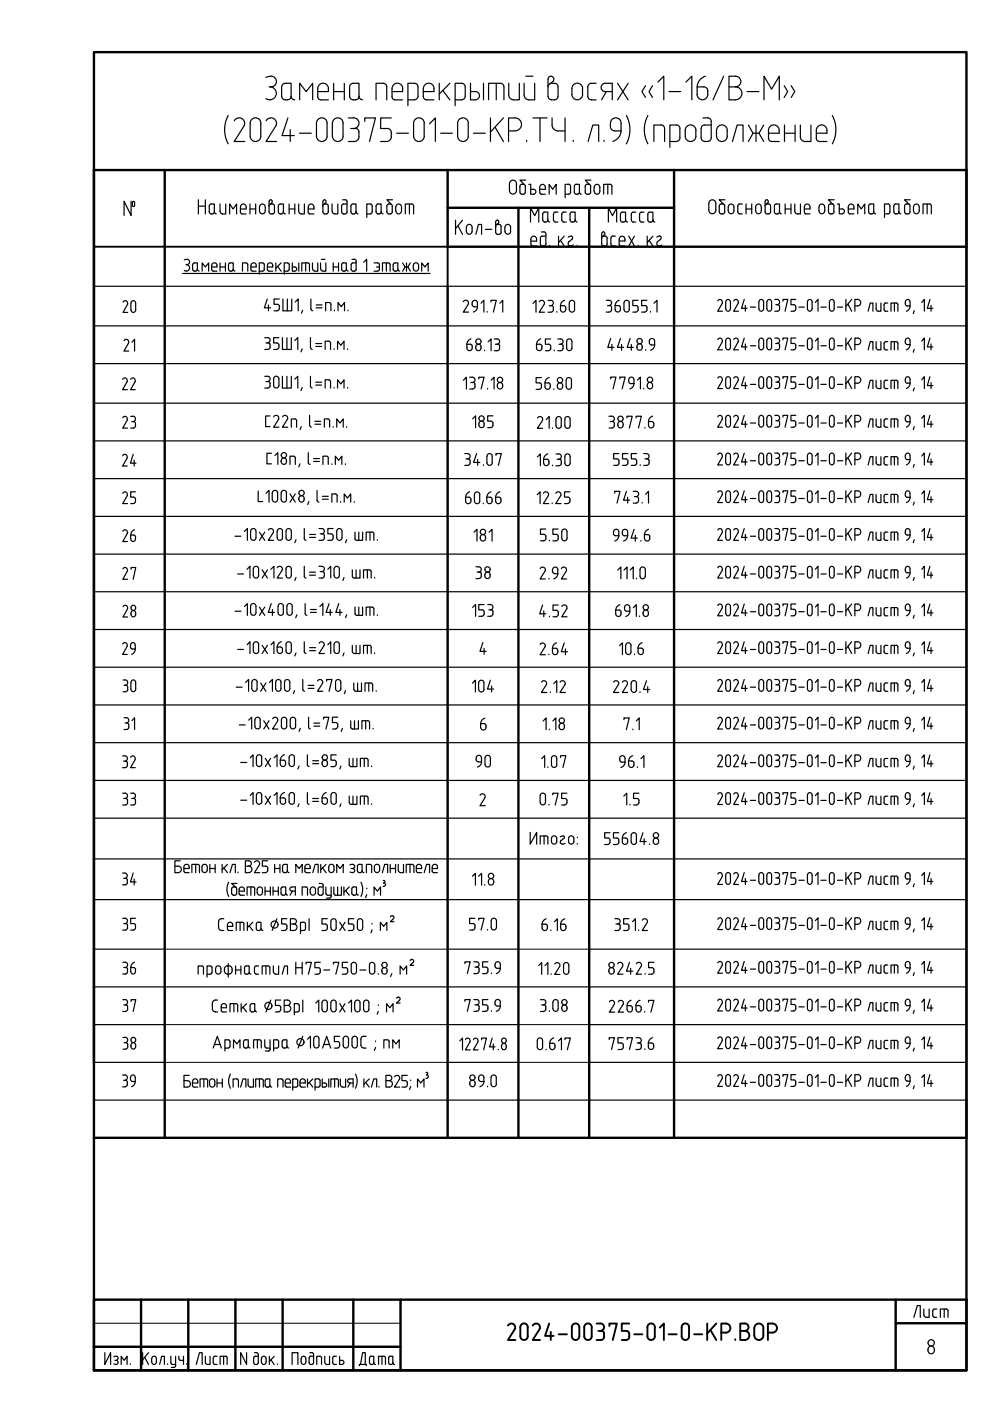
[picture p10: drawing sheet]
<svg xmlns="http://www.w3.org/2000/svg" width="210mm" height="297mm" viewBox="0 0 210 297" stroke-linecap="round" stroke-linejoin="round" font-family="sans-serif">
<defs><g id="words">
<text font-size="7.1" x="106.5" y="285.4">2024-00375-01-0-КР.ВОР</text>
<g font-size="6.2">
<text x="95.2" y="50.8">Кол-во</text>
<text x="127.7" y="116.1">994.6</text>
<text x="98.4" y="164">90</text>
<text x="75.1" y="290.7">Дата</text>
</g>
<g font-size="5.7">
<text x="24.7" y="67.4">20</text>
<text x="24.7" y="84">22</text>
<text x="24.7" y="92.1">23</text>
<text x="99.1" y="91.7">185</text>
<text x="24.7" y="100.2">24</text>
<text x="24.7" y="107.9">25</text>
<text x="97.4" y="107.9">60.66</text>
<text x="24.7" y="116.1">26</text>
<text x="24.7" y="124.2">27</text>
<text x="99.8" y="123.8">38</text>
<text x="24.7" y="131.9">28</text>
<text x="99.1" y="131.9">153</text>
<text x="24.7" y="140.1">29</text>
<text x="130.2" y="140.1">10.6</text>
<text x="24.7" y="147.8">30</text>
<text x="98.8" y="147.8">104</text>
<text x="24.7" y="164">32</text>
<text x="128.8" y="164">96.1</text>
<text x="24.7" y="171.8">33</text>
<text x="24.7" y="188.7">34</text>
<text x="24.7" y="198.3">35</text>
<text x="113.6" y="198.6">6.16</text>
<text x="24.7" y="207.8">36</text>
<text x="24.7" y="215.5">37</text>
<text x="24.7" y="223.7">38</text>
<text x="128.1" y="223.7">7573.6</text>
<text x="24.7" y="231.8">39</text>
<text x="192.6" y="280.5">Лист</text>
</g>
<g font-size="5.3">
<text x="29.3" y="75.5" transform="rotate(-90 29.3 75.5)">21</text>
<text x="29.3" y="155.9" transform="rotate(-90 29.3 155.9)">31</text>
</g>
</g></defs>
<path d="M19.9 11.1h185v279.4h-185zM19.9 275.6h185v14.9h-185zM29.9 275.6v14.9M39.9 275.6v14.9M49.9 275.6v14.9M59.9 275.6v14.9M74.9 275.6v14.9M84.9 275.6v14.9M189.9 275.6v14.9M19.9 285.5h65M189.9 280.6h15" fill="none" stroke="#000" stroke-width=".51"/>
<g fill="none" stroke="#000" stroke-width=".25">
<path d="M57.2 18.4a1.38 1.38 0 0 1 1.3 1.9 1.38 1.38 0 0 1-2.1 .6M57.5 16.2a1.16 1.16 0 0 1 1.1 1.3 1.16 1.16 0 0 1-1.5 .9M57.5 16.2l-1.1 .2M59.7 18.4v2a1.02 1.02 0 0 0 1 .8 1.02 1.02 0 0 0 1-.8M59.7 18.4a.75 .75 0 0 1 .8-.7h1.2v2.7M69.6 18.8v.6h-2.2M69.6 18.8a1.13 1.13 0 0 0-1.1-1.2 1.13 1.13 0 0 0-1.1 1.2v1.7a.62 .62 0 0 0 .6 .7h1.6M70.7 19.4h2.3M70.7 17.7v3.5M73 17.7v3.5M74.1 18.4v2a.75 .75 0 0 0 .8 .8M74.9 17.7h1.2v2.7"/>
<path d="M74.9 17.7a.75 .75 0 0 0-.8 .7M82 18.4a.75 .75 0 0 0-.8-.7h-1.5v3.5M82 18.4v2.8M85.4 18.8v.6h-2.3M85.4 18.8a1.13 1.13 0 0 0-1.1-1.2 1.13 1.13 0 0 0-1.2 1.2v1.7a.62 .62 0 0 0 .6 .7h1.7M88.6 18.4v2a.75 .75 0 0 1-.7 .8h-1.4M88.6 18.4a.75 .75 0 0 0-.7-.7h-1.4v4.7M89.7 18.8v1.7M89.8 18.8a1.13 1.13 0 0 1 1.1-1.2 1.13 1.13 0 0 1 1.1 1.2v.6h-2.3M93.1 17.7v3.5M93.9 19.2l1.5 2M95.4 17.7l-2.3 2.2"/>
<path d="M97.9 17.7h-1.4v4.7M97.9 17.7a.75 .75 0 0 1 .7 .7M98.6 18.4v2a.75 .75 0 0 1-.7 .8M99.8 17.7v3.5h1a.89 .89 0 0 0 .9-.9 .89 .89 0 0 0-.9-.9h-1M102.5 17.7v3.5M105.2 17.7v3.5M106.1 17.7h-2.5v3.5M106.1 17.7a.75 .75 0 0 1 .7 .7M106.8 18.4v2.8M107.9 17.7v2.4a1.01 1.01 0 0 0 1 1.1h1.2v-3.5M111.1 17.7v2.4a1.01 1.01 0 0 0 1 1.1h1.3v-3.5M111.5 16.2h1.5"/>
<path d="M116.2 18.4a.75 .75 0 0 1 .8-.7 1.05 1.05 0 0 1 1.3 .4v.3M116.6 17.8l.6-.5a.63 .63 0 0 0-.1-1.1 .63 .63 0 0 0-.9 .6v3.6a.75 .75 0 0 0 .8 .8 1.05 1.05 0 0 0 1.3-.5v-2.3M121.7 17.9a1.13 1.13 0 0 1 1.2-.1 1.13 1.13 0 0 1 .6 1v1.2a1.13 1.13 0 0 1-1.1 1.2 1.13 1.13 0 0 1-1.1-1.2v-1.6zM124.6 18.4v2a.75 .75 0 0 0 .8 .8h1M126.4 17.7h-1a.75 .75 0 0 0-.8 .7M128.5 19.4l-.9 1.8M129.8 19.4h-1.5a.88 .88 0 0 1-.9-.9 .88 .88 0 0 1 .9-.8h1.5v3.5M130.9 17.7l2.3 3.5M133.2 17.7l-2.3 3.5M136.9 18.2l-.8 1.2 .8 1.3M138.3 18.2l-.7 1.2 .7 1.3M139.5 17.4l1.2-1.2v5"/>
<path d="M141.8 19.4h2.5M145.4 17.4l1.3-1.2v5M149.2 18.4a.84 .84 0 0 1 .9 .9 1.29 1.29 0 0 1-.2 1.4 1.29 1.29 0 0 1-1.3 .4 1.13 1.13 0 0 1-.8-1.1v-1.6h1.4M149.6 16.2a2.38 2.38 0 0 0-1.8 2.2M153.4 16.2l-2.2 5M154.6 16.2h1.3a1.13 1.13 0 0 1 1.2 1.1 1.13 1.13 0 0 1-1.2 1.1 1.38 1.38 0 0 1 1.4 1.4 1.38 1.38 0 0 1-1.4 1.4h-1.3zM154.6 18.4h1.3M158.4 19.4h2.5M166.3 18.2l.7 1.2-.7 1.3M167.7 18.2l.8 1.2-.8 1.3M48.4 24.5a6.3 6.3 0 0 0 0 6M49.7 25.6a1.17 1.17 0 0 1 1.5-.5 1.17 1.17 0 0 1 .6 1.5l-2.1 3.4h2.2"/>
<path d="M53.5 25.2a1.11 1.11 0 0 1 1.2-.1 1.11 1.11 0 0 1 .6 1v2.8a1.13 1.13 0 0 1-1.1 1.1 1.13 1.13 0 0 1-1.2-1.1v-2.8l.1-.3zM56.4 25.6a1.17 1.17 0 0 1 1.6-.5 1.17 1.17 0 0 1 .5 1.5l-2.1 3.4h2.3M61 25l-1.2 3.8h2.6M61.5 27.5v2.5M61.7 20.4a.75 .75 0 0 0 .8 .8M63.5 28.2h2.5M63.5 21.2v-3.5l1.4 1.7 1.4-1.7v3.5M69.3 26.1v2.8M69.4 26.1a1.13 1.13 0 0 0-1.2-1.1 1.13 1.13 0 0 0-1.1 1.1v2.8a1.13 1.13 0 0 0 1.1 1.1 1.13 1.13 0 0 0 1.2-1.1M70.5 26.1v2.8M70.5 26.1a1.12 1.12 0 0 1 1.1-1.1 1.12 1.12 0 0 1 1.1 1.1v2.8a1.13 1.13 0 0 1-1.1 1.1 1.13 1.13 0 0 1-1.1-1.1M73.9 25h1.1"/>
<path d="M74.4 27.2h1a.75 .75 0 0 1 .7 .8v1a.97 .97 0 0 1-1 1h-1.2M75 25a1.13 1.13 0 0 1 1.1 1.1 1.13 1.13 0 0 1-1.1 1.1M76.1 20.4a.75 .75 0 0 0 .8 .8M76.1 20.4a.91 .91 0 0 1-1.2 .8M77.3 25.7v-.7h2.3l-1.3 5M83 25h-2.3v2.2h1.4a.84 .84 0 0 1 .9 .9v.9a1.01 1.01 0 0 1-1 1h-1.3M84.1 28.2h2.5M88.2 25.2a1.11 1.11 0 0 1 1.1-.1 1.11 1.11 0 0 1 .6 1l.1 2.8a1.13 1.13 0 0 1-1.2 1.1 1.13 1.13 0 0 1-1.1-1.1v-2.8l.1-.3zM89.8 20.5a.62 .62 0 0 0 .6 .7h1.6M91.1 26.3l1.2-1.3v5M93.4 28.2h2.5M96.5 21.2h1.4"/>
<path d="M97.5 25.2a1.11 1.11 0 0 1 1.2-.1 1.11 1.11 0 0 1 .6 1v2.8a1.13 1.13 0 0 1-1.1 1.1 1.13 1.13 0 0 1-1.2-1.1v-2.8l.1-.3zM100.4 28.2h2.5M104 25v5M105 27l1.7 3M106.7 25l-2.7 3M107.8 27.8h1.4M108.2 38.4a.73 .73 0 0 1 .9-.1 .73 .73 0 0 1 .4 .7v1.3a.75 .75 0 0 1-.7 .9 .75 .75 0 0 1-.8-.9v-1.3zM109.2 27.7a1.37 1.37 0 0 0 1.4-1.3 1.37 1.37 0 0 0-1.4-1.4h-1.4v5M110.2 39.5l.1 1.5a.62 .62 0 0 0 .6 .2 .62 .62 0 0 0 .5-.5M110.2 39.5l.1-.2a.64 .64 0 0 1 1.1 .2M111.4 39.5v1.2M111.4 38.2h-1.2l1 1"/>
<path d="M111.7 29.7v.3M112.1 39.1h.4v2.1h.6M113 25h3M114.5 25v5M117.1 25v1.5a1.26 1.26 0 0 0 1.2 1.3h1.5M119.8 25v5M121 39.5v1.2M121 39.5l-.2-.4h-1v2.8M121.5 29.7v.3M121.8 39.5v1.2a.56 .56 0 0 0 .5 .5 .56 .56 0 0 0 .6-.5M121.8 39.5l.2-.4h.9v1.6M124.1 39.5v1.5l.4 .2"/>
<path d="M124.5 39.1h.5l.2 .4M124.5 39.1l-.4 .2v.2M124.7 30l1-3.5h1.2v3.5M125.2 39.5v1.2M125.3 38.2h-1.2l.9 1M126 39.8v.7M126 39.7a.61 .61 0 0 1 .6-.6 .61 .61 0 0 1 .6 .6M127.2 39.8v.7M128.1 29.7v.3M128.9 39.1v2.1M129.4 26.1v.8M129.4 26.1a1.13 1.13 0 0 1 1.2-1.1 1.13 1.13 0 0 1 1.1 1.1"/>
<path d="M129.4 26.9a.88 .88 0 0 0 .9 .8M129.7 39.5v1.7M129.8 39.5l-.1-.2-.4-.2h-1.3v2.1M131.7 27.7a2.38 2.38 0 0 1-1.8 2.3M131.7 26.1v1.7h-1.4M132.8 24.5a6.3 6.3 0 0 1 0 6M137.4 24.5a6.3 6.3 0 0 0 0 6M138.6 30v-3.5h1.6a.75 .75 0 0 1 .7 .7v2.8M142 30h1.4M143.4 26.5h-1.4v4.7M143.4 26.5a.75 .75 0 0 1 .8 .7M144.1 27.2v2"/>
<path d="M144.2 29.2a.75 .75 0 0 1-.8 .8M147.5 27.6v1.3M147.6 27.6a1.13 1.13 0 0 0-1.2-1.1 1.13 1.13 0 0 0-1.1 1.1v1.3a1.13 1.13 0 0 0 1.1 1.1 1.13 1.13 0 0 0 1.2-1.1M148.7 27.2v2M148.7 29.2a.75 .75 0 0 0 .7 .8h.6M149 25h1M150 25a.75 .75 0 0 1 .8 .7v3.5M150.8 29.2a.75 .75 0 0 1-.8 .8M150.8 26.5h-1.4a.75 .75 0 0 0-.7 .7M152.4 26.7a1.13 1.13 0 0 1 1.2-.1 1.13 1.13 0 0 1 .6 1v1.3a1.14 1.14 0 0 1-1.1 1.1 1.14 1.14 0 0 1-1.2-1.1l.1-1.6zM155.3 30l1-3.5h1.2v3.5M158.7 26.5l1 1.7-1 1.8"/>
<path d="M159.7 28.2h1.2M160.3 26.5v3.5M161.9 26.5l-1 1.7 1 1.8M162 21.2v-5l1.6 2.7 1.6-2.7v5M162.9 28.2h2.3a1.22 1.22 0 0 0-.5-1.5 1.22 1.22 0 0 0-1.5 .3l-.3 .6v1.8a.66 .66 0 0 0 .7 .6h1.6M166.3 28.2h2.3M166.3 26.5v3.5M168.6 26.5v3.5M169.7 26.5v2.5a1.01 1.01 0 0 0 1 1h1.2v-3.5M173.1 28.2h2.2a1.2 1.2 0 0 0-.6-1.6 1.2 1.2 0 0 0-1.6 .7v2.1a.62 .62 0 0 0 .6 .6h1.6M176.5 24.5a6.3 6.3 0 0 1 0 6M27.8 42.7v3l-1.5-3v3"/>
<path d="M28.1 42.9l.1 .8 .1 .1 .3-.2M28.1 42.9l.2-.2 .3 .2M28.5 42.9v.7M38.7 58h52.5M39.1 55.1a.6 .6 0 0 1 .9 .1 .6 .6 0 0 1-.4 .9M39.4 56.1h.2M39.5 56.1a.7 .7 0 0 1 .7 .9 .7 .7 0 0 1-1.1 .4M40.8 56.1v1M40.9 57.1l.3 .4M41.2 55.7h.6v1.4M41.2 57.5h.3M41.2 55.7l-.3 .4"/>
<path d="M41.5 57.5l.3-.4 .4 .4M42.1 43.7h1.4M42.1 42.4v3M42.9 57.5v-1.8l.6 .9 .7-.9v1.8M43.5 42.4v3M44.8 45.4h.2M44.9 56.6h1.1a.59 .59 0 0 0-.4-.8 .59 .59 0 0 0-.7 .5v.9l.3 .3M45.2 57.5h.8M45.4 44.9l.1 .2 .4 .2M45.4 44.9v.2l-.4 .2M45.4 44.9v-1.6h-.8l-.2 .4v1.2l.2 .4h.2M46.7 43.3v1.7l.5 .3"/>
<path d="M46.7 55.7v1.8M46.7 56.6h1.1M47.8 55.7v1.8M47.9 43.3v2.1h-.7M48.5 57.1v-1l.3-.4h.6v1.4M48.5 57.1l.3 .4M48.7 45.4v-2.1l.7 1 .8-1v2.1M48.8 57.5h.3M49.1 57.5l.3-.4 .4 .4M51.3 45.4h.9M51.4 57.5v-1.8h.8l.3 .2v1.6M52.2 43.9v.4h-1.2"/>
<path d="M52.2 43.9a.61 .61 0 0 0-.6-.6 .61 .61 0 0 0-.6 .6v1.1l.3 .3M53 44.3h1.2M53 43.3v2.1M53.2 56.6h1.1a.59 .59 0 0 0-.3-.8 .59 .59 0 0 0-.8 .5v.9l.3 .3M53.5 57.5h.8M54.2 43.3v2.1M55 57.5h.7M55.2 43.4a.6 .6 0 0 1 .7-.1 .6 .6 0 0 1 .3 .6v.8a.62 .62 0 0 1-.6 .6 .62 .62 0 0 1-.6-.6zM56 57.1v-1.2l-.3-.2h-.7v2.4M56 57.1l-.3 .4M56.7 56.3v.9M56.7 56.3a.6 .6 0 0 1 .8-.6 .6 .6 0 0 1 .3 .9h-1.1"/>
<path d="M56.7 57.2l.3 .3M57 57.5h.8M57 43.7l.1-.2a.6 .6 0 0 1 .6-.3 .6 .6 0 0 1 .5 .5v1.2v.2l-.4 .2M57 42.7v2.2l.1 .2 .4 .2M57.1 42.7a.33 .33 0 0 1 .2-.3 .33 .33 0 0 1 .3 .1l.1 .4-.4 .4M57.4 45.4h.4M58.5 55.7v1.8M58.8 56.5l.8 1M59.4 45.4h.3M59.6 55.7l-1.1 1.2M60.1 44.9v.2l.4 .2M60.1 44.9v-1.6h-.9l-.2 .4v1.2l.2 .4h.2"/>
<path d="M60.1 44.9l-.1 .2-.3 .2M60.3 57.5h.6M61.3 44.3h1.2M61.3 43.3v2.1M61.3 57.1l-.4 .4M61.3 57.1v-1.2l-.4-.2h-.6v2.4M62 55.7v1.8h.5M62 56.6h.5a.43 .43 0 0 1 .4 .4 .43 .43 0 0 1-.4 .5M62.5 43.3v2.1M63.3 43.3l.1 1.7 .5 .3M63.4 55.7v1.8M64 57.5v-1.8h1.3l.3 .2v1.6"/>
<path d="M64.5 43.3v2.1h-.6M64.8 55.7v1.8M65.3 44.3h1.3a.72 .72 0 0 0-.1-.8 .72 .72 0 0 0-.8-.2l-.2 .1a2.24 2.24 0 0 0-.1 1.8l.3 .1M65.7 45.4h.9M66.3 55.7v1.5l.5 .3M67.4 55.7v1.8h-.6M68 55.7v1.3M68 57l.2 .4 .3 .1M68.2 55h.7M68.5 42.7v2.2v.2l.4 .2M68.5 42.7a.33 .33 0 0 1 .2-.3 .33 .33 0 0 1 .3 .1v.5M68.9 45.4h.3"/>
<path d="M69 43l-.3 .3M69.1 55.7v1.8h-.6M69.2 43.3h-.5l-.2 .4M69.2 43.3l.4 .2v1.4v.2l-.4 .2M70.4 43.3v1.5M70.4 44.7l.1 .3 .5 .3M70.7 56.6h1.1M70.7 55.7v1.8M71.6 43.3v2.1h-.6M71.8 55.7v1.8M72.4 57.1v-1l.4-.4h.6v1.4M72.4 57.1l.4 .4"/>
<path d="M72.6 42.4h.6M72.8 57.5h.2M72.8 45.4h.4M73.2 42.3l.3 .3 .1 .2M73.4 57.1l-.3 .4M73.4 57.1l.4 .4M73.6 42.8v2.1l-.1 .2-.3 .2M73.6 43.3h-.8l-.3 .2-.1 1.4 .2 .4h.2M74.4 56.1v1M74.5 57.1l.3 .4M74.6 55h.7l.2 .3M74.8 45.4h.3"/>
<path d="M74.8 57.5h.3M75.5 44.9v.2l.4 .2M75.5 44.9l-.1 .2-.3 .2M75.5 44.9v-1.6h-.9l-.2 .4v1.2l.2 .4h.2M75.5 55.7l-.9 .1-.1 .3M75.5 55.4v1.7M75.5 57.1l-.3 .4M77.1 55.6l.6-.6v2.5M77.8 45.4h.7M78.5 45.3l.4-.2v-.2v-1.4l-.4-.2h-.7v2.8M79.3 55.7l1 .1 .2 .3M79.3 57.5h.8"/>
<path d="M79.8 56.6h.6M80.1 45.4h.3M80.4 56.1v1M80.5 57.1l-.4 .4M80.8 44.9v.2l-.4 .2M80.8 44.9v-1.6h-.9l-.2 .4v1.2l.2 .4h.2M80.8 44.9l.1 .2 .3 .2M81.9 55.7v1.8M82.3 55.7h-1.2v1.8M82.3 55.7l.4 .4v1.4M82.4 45.4h.4M82.8 43.3h-.6l-.2 .4v1.2l.2 .4h.2"/>
<path d="M82.8 43.3l.3 .2 .1 1.4-.1 .2-.3 .2M83.2 42.4h-1.2l1 .9M83.4 57.1v-1.2l.3-.2h.6v1.4M83.4 57.1l.3 .4M83.7 57.5h.3M84.1 43.4a.6 .6 0 0 1 .7-.1 .6 .6 0 0 1 .3 .6v.8a.62 .62 0 0 1-.6 .6 .62 .62 0 0 1-.6-.6zM84.3 57.1l-.3 .4M84.4 57.1l.3 .4M85.4 55.7l.5 .9-.5 .9M85.9 56.6h.6M86.2 55.7v1.8M86.8 43.3v2.1"/>
<path d="M87 55.7l-.5 .9 .5 .9M87.7 43.7v1.7M87.7 56a.56 .56 0 0 1 .6-.3 .56 .56 0 0 1 .5 .6v.6a.56 .56 0 0 1-.6 .6 .56 .56 0 0 1-.6-.6zM87.7 43.7v-.2l-.4-.2h-1.4v2.1M89.4 57.5v-1.8l.7 .9 .7-.9v1.8M112.5 47.1v-3l.9 1.6 .8-1.6v3M112.5 40.1h.6M112.6 51.1h1.2a.72 .72 0 0 0-.1-.8 .72 .72 0 0 0-.8-.2l-.2 .2a2.15 2.15 0 0 0-.1 1.7l.3 .2h.9M113.1 40.1a.52 .52 0 0 1 .5 .6 .52 .52 0 0 1-.5 .5M114.4 40.1h1.2a.72 .72 0 0 0-.1-.7 .72 .72 0 0 0-.7-.3l-.2 .2a2.15 2.15 0 0 0-.1 1.7l.3 .2h.8M114.6 51.7v.2a.62 .62 0 0 0 .7 .3 .62 .62 0 0 0 .4-.5M114.8 49.2h.5"/>
<path d="M115 50.1h.7M115 50l-.4 .3v1.4M115.3 49.2l.4 .2v.2v2.1M115.5 45h.6v1.6M115.5 45l-.4 .2v.2v1.2l.2 .4 .2 .1M116.1 46.6l.1 .2 .4 .3M116.1 46.6a.52 .52 0 0 1-.6 .5M116.4 41.2v-2.1l.8 1 .7-1v2.1M116.5 52v.2M117.8 47.1h.5M117.8 45h.5M117.8 45l-.4 .2-.1 1.4 .3 .4 .2 .1"/>
<path d="M118.4 50.1v2.1M118.8 51l.8 1.2M119.6 50.1l-1.2 1.3M120.1 45h-.8l-.2 .4 .1 1.4 .3 .3h.6M120.5 50.3a.48 .48 0 0 1 .6-.3 .48 .48 0 0 1 .3 .6 1.45 1.45 0 0 0-.9 1l.3 .5 .7-.2M121 40.7l-.2 .4-1 .1M121.1 45h.8v1.6a.54 .54 0 0 1-.5 .5 .54 .54 0 0 1-.5-.5v-1.2zM121.9 46.6l.1 .2 .4 .3M122.3 52v.2M122.9 40.7v.3l.4 .2M125.2 40.7l-.2 .4-.5 .1M126 40.5a.61 .61 0 0 0 .6 .7 .61 .61 0 0 0 .6-.7"/>
<path d="M127.6 51.7v.2l.4 .3M127.6 49.5v2.2M127.6 49.5a.33 .33 0 0 1 .2-.3 .33 .33 0 0 1 .4 .1v.4l-.4 .4M128 50.1h.3M128 50l-.4 .3v.2M128.3 50l.4 .3v.2M128.7 50.5v1.2M128.7 51.7l-.2 .4-.5 .1M129 47.1v-3l.9 1.6 .8-1.6v3M129.5 50.5v1.2M129.5 51.7l.1 .2 .4 .3M129.9 52.2h.6"/>
<path d="M129.9 50.1h.6M130 50l-.4 .3-.1 .2M131.3 51.1h1.2a.66 .66 0 0 0-.2-.9 .66 .66 0 0 0-1 .3v1.5l.3 .1 .9 .1M132 45h.6v1.6l.1 .3 .3 .2M132 45l-.4 .2v.2v1.2l.2 .4 .2 .1M132.7 46.6a.51 .51 0 0 1-.7 .5M133.3 50.1l1.2 2.1M134.3 45h.5M134.3 45l-.4 .2v1.4l.2 .4 .7 .1M134.5 50.1l-1.2 2.1M135.3 52v.2M136 45h.5"/>
<path d="M136 45l-.3 .2-.1 1.4 .2 .4 .7 .1M137.2 50.1v2.1M137.6 51l.8 1.2M137.8 45h.6v1.6M137.8 45l-.4 .2v1.4a.56 .56 0 0 0 .5 .5 .56 .56 0 0 0 .6-.5M138.4 46.6l.1 .3 .3 .2M138.4 50.1l-1.2 1.3M139.3 50.3a.47 .47 0 0 1 .6-.3 .47 .47 0 0 1 .2 .7l-.7 .6a.58 .58 0 0 0 .1 .8 .58 .58 0 0 0 .8-.2M151.8 43.2v1.3M151.8 43.2a.75 .75 0 0 0-.8-.8 .75 .75 0 0 0-.7 .8v1.3a.75 .75 0 0 0 .7 .8 .75 .75 0 0 0 .8-.8M152.7 43.3a.61 .61 0 0 1 .9 .4l.1 1.2-.2 .4a.64 .64 0 0 1-1-.4v-1.2zM153.7 42.4h-1.2l1 .9"/>
<path d="M154.6 43.4a.6 .6 0 0 1 .7-.1 .6 .6 0 0 1 .3 .6v.8a.62 .62 0 0 1-.6 .6 .62 .62 0 0 1-.6-.6zM157.4 43.3h-.8l-.2 .4 .1 1.4 .3 .2h.6M158.2 44.3h1.2M158.2 43.3v2M159.4 43.3v2M160.4 43.4a.6 .6 0 0 1 .7-.1 .6 .6 0 0 1 .3 .6v.8a.61 .61 0 0 1-.6 .6 .61 .61 0 0 1-.6-.6v-.8zM162.2 42.7l.1 2.4 .1 .2h.6M162.2 42.7a.36 .36 0 0 1 .6-.3 .36 .36 0 0 1 0 .6l-.4 .3M163 43.3h-.6l-.2 .4M163 43.2l.3 .3 .1 1.4-.1 .2-.3 .2M165.3 44.9v-1.6l-.7-.1-.4 .3v1.4a.5 .5 0 0 0 .7 .4M165.3 44.9v.2l.4 .2"/>
<path d="M165.3 44.9l-.1 .2-.3 .2M166.5 44.3h1.2M166.5 43.3v2M167.7 43.3v2M168.5 43.3l.1 1.7 .4 .3h.7v-2M170.5 44.3h1.2a.72 .72 0 0 0 0-.8 .72 .72 0 0 0-.8-.2l-.3 .4-.1 1.3M170.6 45l.1 .3h1M173.8 43.4a.6 .6 0 0 1 .7-.1 .6 .6 0 0 1 .4 .6v.8a.62 .62 0 0 1-.7 .6 .62 .62 0 0 1-.6-.6zM175.9 43.3a.61 .61 0 0 1 .9 .4v1.2l-.2 .4a.64 .64 0 0 1-.9-.4v-1.2zM176.9 42.4h-1.2l.9 .9M177.5 43.3h.4v2h.7a.52 .52 0 0 0 .4-.5 .52 .52 0 0 0-.4-.5h-.7M179.9 44.3h1.2a.72 .72 0 0 0-.1-.8 .72 .72 0 0 0-.8-.2l-.2 .1a2.15 2.15 0 0 0-.1 1.8l.3 .1"/>
<path d="M180.2 45.3h.9M181.9 45.3v-2l.7 1 .7-1v2M185.3 44.9v.2l.4 .2M185.3 44.9v-1.6l-.7-.1-.4 .3v1.4a.5 .5 0 0 0 .6 .4M185.3 44.9l-.1 .2-.3 .2M187.5 45.3h.8l.3-.2 .1-1.4-.2-.4h-1v2.8M189.7 43.3h.9v1.6a.55 .55 0 0 1-.6 .5 .55 .55 0 0 1-.5-.5v-1.2zM190.6 44.9v.2l.4 .2M192 43.3a.61 .61 0 0 1 .9 .4l.1 1.2-.2 .4a.64 .64 0 0 1-1-.4v-1.2zM193 42.4h-1.2l.9 .9M193.9 43.4a.6 .6 0 0 1 .7-.1 .6 .6 0 0 1 .3 .6v.8a.62 .62 0 0 1-.6 .6 .62 .62 0 0 1-.6-.6zM196.6 43.3v2"/>
<path d="M197.5 43.7v1.6M197.5 43.7l-.1-.2-.3-.3-1.4 .1v2M19.9 60.7h185M19.9 69.1h185M19.9 77.1h185M56.1 79.8h.6a.56 .56 0 0 1 .6 .5 .56 .56 0 0 1-.6 .6M56.1 71.6h.6M56.1 74.1h.7M56.4 72.7h.5M56.7 63.4l-.7 1.9h1.4M56.7 71.6a.56 .56 0 0 1 .6 .5 .56 .56 0 0 1-.6 .6M56.9 72.7l.4 .4"/>
<path d="M56.9 64.7v1.2M57.3 73.1v.5M57.3 73.6l-.3 .4-.2 .1M58 74.1h.6M58.7 72.7l.2 .1a.76 .76 0 0 1-.3 1.3M58.8 64.5l.4 .2v.3M59.1 71.6h-1.1v1.1h.7M59.2 63.4h-1.1v1.1h.7M59.2 65v.4M59.2 65.4l-.2 .4-.9 .1M59.9 71.6v2.5h1.9v-2.5M59.9 79.8v2.5h1.9v-2.5"/>
<path d="M60 63.4v2.5h1.8v-2.5M60.8 71.6v2.5M60.8 79.8v2.5M60.9 63.4v2.5M62.5 72.2l.6-.6v2.5M62.6 64l.6-.6v2.5M64.1 74l-.3 .6M64.2 65.8l-.3 .6M65.8 73.7l.4 .4M65.8 79.8v2.1l.4 .4M65.8 71.6v2.1M65.9 63.4v2.1l.4 .4"/>
<path d="M67 72.8h1.2M67 73.5h1.2M67 64.7h1.3M67 65.3h1.3M68.9 74.1v-1.8h.8l.3 .2 .1 1.6M69 65.9v-1.8h.8l.3 .2 .1 1.6M70.8 74v.1M70.9 65.8v.1M71.6 74.1v-1.8l.7 .9 .6-.9v1.8M71.7 65.9v-1.8l.6 .9 .7-.9v1.8M73.7 74v.1M73.8 65.8v.1"/>
<path d="M98.2 64a.58 .58 0 0 1 .8-.3 .58 .58 0 0 1 .3 .8l-1.1 1.7h1.2M99 73h.7M99.6 80h.6a.56 .56 0 0 1 .5 .5 .56 .56 0 0 1-.5 .6M99.7 73a.68 .68 0 0 1 .4 .8 .68 .68 0 0 1-.8 .5l-.3-.5v-.8M99.9 71.8a1.2 1.2 0 0 0-.9 1.2M100.1 64.2v.4M100.1 64.2a.56 .56 0 0 1 .6-.5 .56 .56 0 0 1 .5 .5M100.1 64.6l.2 .4 .9 .1M101 73.2a.61 .61 0 0 1 .8 0 .61 .61 0 0 1 0 .9 .61 .61 0 0 1-.8 0zM101.2 64.2v.9M101.2 65a1.2 1.2 0 0 1-.8 1.2M102 64.3l.6-.6v2.5"/>
<path d="M102.7 74.2v.2M103.3 66v.2M103.5 72.5l.6-.6v2.5M104.1 64v-.3h1.1l-.6 2.5M104.8 71.9h.6M105.1 73h.5M105.4 71.8a.56 .56 0 0 1 .5 .6 .56 .56 0 0 1-.5 .6M105.6 73l.3 .3M105.9 73.3v.6M105.9 73.8l-.2 .5-.9 .1M106 64.3l.6-.6v2.5M113 64.3l.6-.6v2.5"/>
<path d="M113.7 73h.8a.68 .68 0 0 1 .4 .8 .68 .68 0 0 1-.9 .5l-.2-.5zM114.3 64a.58 .58 0 0 1 .8-.3 .58 .58 0 0 1 .3 .8M114.6 71.8a1.2 1.2 0 0 0-.8 1.2M115.4 64.5l-1.1 1.7h1.1M116.2 63.7h.6M116.2 66.2h.6M116.3 73h.2a.77 .77 0 0 1-.2 1.3l-.7 .1M116.4 64.8l.7 .1a.88 .88 0 0 1 0 1.2l-.3 .1M116.8 71.9h-1.2v1.1h.7M116.8 63.7a.56 .56 0 0 1 .5 .5 .56 .56 0 0 1-.5 .6M117.5 74.2v.2M118.1 66.1v.1"/>
<path d="M118.3 71.9h.5M118.5 73h.5l.3 .2 .1 .7M118.8 64.8h.7M118.8 71.8a.56 .56 0 0 1 .6 .6 .56 .56 0 0 1-.6 .6M119.4 73.8l-.2 .5-.9 .1M119.5 64.8a.68 .68 0 0 1 .4 .8 .68 .68 0 0 1-.8 .5l-.3-.5v-.8M119.7 63.7a1.2 1.2 0 0 0-.9 1.1M120.2 72.1a.56 .56 0 0 1 .7-.2 .56 .56 0 0 1 .4 .5v1.4a.56 .56 0 0 1-.6 .5 .56 .56 0 0 1-.6-.5zM121.8 64.2v1.4M121.8 64.2a.57 .57 0 0 0-.5-.5 .57 .57 0 0 0-.6 .5v1.4a.56 .56 0 0 0 .6 .6 .56 .56 0 0 0 .5-.6M128.5 63.7h.6M128.8 64.8h.7a.9 .9 0 0 1-.1 1.3l-.9 .1"/>
<path d="M129.1 63.7a.56 .56 0 0 1 .6 .5 .56 .56 0 0 1-.6 .6M129.5 71.8l-.6 1.8h1.3M129.7 73v1.3M130.4 65.6a.56 .56 0 0 0 .6 .6 .56 .56 0 0 0 .6-.6M131.1 64.8h-.7v.8M131.1 64.8l.4 .2 .1 .2M131.3 63.7a1.2 1.2 0 0 0-.9 1.1M131.5 65.2v.4M131.6 71.8l-.7 1.8h1.3M131.8 73v1.3M132.3 64.2v1.4M132.3 65.6a.56 .56 0 0 0 .6 .6 .56 .56 0 0 0 .5-.6"/>
<path d="M132.3 64.2a.56 .56 0 0 1 .6-.5 .56 .56 0 0 1 .5 .5M133.4 64.2v1.4M133.6 71.8l-.6 1.8h1.3M133.9 73v1.3M135 73.7a.6 .6 0 0 1 .6-.8 .6 .6 0 0 1 .6 .8M135 73.7a.56 .56 0 0 0 .6 .6 .56 .56 0 0 0 .6-.6M135.3 63.7h-1.1v1.1h.9a.78 .78 0 0 1-.3 1.4h-.6M136 66.2h.7M136.9 74.1v.2M137.2 63.7h-1.2v1.1h.7l.4 .2a.81 .81 0 0 1-.4 1.2M137.7 72.3a.56 .56 0 0 1 .5-.5 .56 .56 0 0 1 .6 .5M137.7 72.3v.4"/>
<path d="M137.7 72.7v.2l.4 .2M137.9 66v.2M138.7 64.3l.6-.6v2.5M138.8 72.3v.8h-.7M138.8 73.1a1.2 1.2 0 0 1-.9 1.2M152.2 63.8a.53 .53 0 0 1 .7-.2 .53 .53 0 0 1 .2 .7l-.9 1.7h1M152.2 72a.53 .53 0 0 1 .7-.2 .53 .53 0 0 1 .2 .7M153.1 72.5l-.9 1.7h1M154.1 63.6l.3-.1 .4 .3 .1 1.6a.5 .5 0 0 1-.5 .6 .5 .5 0 0 1-.5-.6v-1.4zM154.1 71.8l.3-.1 .4 .3 .1 1.6a.5 .5 0 0 1-.5 .6 .5 .5 0 0 1-.5-.6v-1.4zM155.6 63.8a.53 .53 0 0 1 .7-.2 .53 .53 0 0 1 .2 .7l-.9 1.7h1M155.6 72a.53 .53 0 0 1 .7-.2 .53 .53 0 0 1 .2 .7"/>
<path d="M156.5 72.5l-.9 1.7h1M157.8 63.5l-.6 1.9h1.2M157.8 71.7l-.6 1.9h1.2M157.8 79.9l-.6 1.9h1.2M158 64.7v1.3M158 72.9v1.3M159.1 65.1h1.1M159.1 73.3h1.1M160.9 64.1v1.3M160.9 72.2v1.4M160.9 64a.5 .5 0 0 1 .2-.4 .5 .5 0 0 1 .6 0l.2 .5v1.3a.5 .5 0 0 1-.5 .6 .5 .5 0 0 1-.5-.6M160.9 72.2a.5 .5 0 0 1 .2-.4 .5 .5 0 0 1 .6 0l.2 .4v1.4a.5 .5 0 0 1-.5 .6 .5 .5 0 0 1-.5-.6"/>
<path d="M162.6 64.1v1.3M162.6 72.2v1.4M162.6 64a.5 .5 0 0 1 .2-.4 .5 .5 0 0 1 .6 0l.2 .5v1.3a.5 .5 0 0 1-.5 .6 .5 .5 0 0 1-.5-.6M162.6 72.2a.5 .5 0 0 1 .2-.4 .5 .5 0 0 1 .6 0l.2 .4v1.4a.5 .5 0 0 1-.5 .6 .5 .5 0 0 1-.5-.6M164.3 63.5h.5a.56 .56 0 0 1 .5 .5 .56 .56 0 0 1-.5 .6M164.3 71.7h.5a.56 .56 0 0 1 .5 .5 .56 .56 0 0 1-.5 .6M164.3 79.9h.5a.56 .56 0 0 1 .5 .5 .56 .56 0 0 1-.5 .6M164.5 64.6l.6 .1 .2 .8M164.5 72.8h.5M165 72.8l.3 .4M165.3 73.2v.5l-.2 .4-.8 .1M165.3 65.5l-.2 .4-.8 .1"/>
<path d="M166 63.9v-.4h1l-.5 2.5M166 72.1v-.4h1l-.5 2.5M168.3 64.6l.4 .2v.7M168.3 72.8l.4 .2a.84 .84 0 0 1-.4 1.2h-.6M168.7 63.5h-1v1.1h.6M168.7 71.7h-1v1.1h.6M168.7 79.9h-1v1.1h.6M168.7 65.5l-.2 .4-.8 .1M169.4 65.1h1.1M169.4 73.3h1.1M171.4 63.6l.3-.1 .4 .3 .1 1.6a.5 .5 0 0 1-.5 .6 .5 .5 0 0 1-.5-.6v-1.4zM171.4 71.8l.3-.1 .4 .3 .1 1.6a.5 .5 0 0 1-.5 .6 .5 .5 0 0 1-.5-.6v-1.4z"/>
<path d="M172.9 64.1l.5-.6v2.5M172.9 72.3l.5-.6v2.5M174.1 65.1h1.1M174.1 73.3h1.1M176.1 63.6l.3-.1 .4 .3 .1 1.6a.5 .5 0 0 1-.5 .6 .5 .5 0 0 1-.5-.6v-1.4zM176.1 71.8l.3-.1 .4 .3 .1 1.6a.5 .5 0 0 1-.5 .6 .5 .5 0 0 1-.5-.6v-1.4zM177.5 65.1h1.2M177.5 73.3h1.2M179.3 63.5v2.5M179.3 71.7v2.5M179.3 79.9v2.5M179.8 64.5l.8 1.5"/>
<path d="M179.8 72.7l.8 1.5M180.6 63.5l-1.3 1.5M180.6 71.7l-1.3 1.5M180.6 79.9l-1.3 1.5M181.3 64.9h.6a.69 .69 0 0 0 .6-.7 .69 .69 0 0 0-.6-.7h-.6v2.5M181.3 73.1h.6a.69 .69 0 0 0 .6-.7 .69 .69 0 0 0-.6-.7h-.6v2.5M184.1 66l.4-1.8h.6v1.8M184.1 74.2l.4-1.8h.6v1.8M185.8 72.4v1.5l.4 .3h.6v-1.8M185.8 64.2v1.3M186.8 64.2v1.8l-.8-.1-.2-.4M187.5 73.8l.3 .4"/>
<path d="M187.8 66h.4M187.8 64.2h.4M187.8 74.2h.4M187.8 72.4h.4M187.8 64.2l-.3 .4v1l.3 .4M187.8 72.4l-.3 .4v1M188.9 66v-1.8h1.1l.4 .4v1.4M188.9 74.2v-1.8h1.1l.3 .2 .1 1.6M189.6 64.2v1.8M189.6 72.4v1.8M191.9 64.1v.3M191.9 72.2v.4"/>
<path d="M192 64a.5 .5 0 0 1 .5-.5 .5 .5 0 0 1 .5 .5v.9M192 72.2a.5 .5 0 0 1 .5-.5 .5 .5 0 0 1 .5 .5v.9M192 64.4l.2 .4 .8 .1M192 72.6l.2 .4 .8 .1M193 64.9a1.18 1.18 0 0 1-.8 1.1M193 73a1.18 1.18 0 0 1-.8 1.2M193.8 65.9l-.2 .6M193.8 74.1l-.2 .6M195.4 64.1l.6-.6v2.5M195.4 72.3l.6-.6v2.5M197.2 63.5l-.6 1.9h1.2M197.2 71.7l-.6 1.9h1.2"/>
<path d="M197.2 79.9l-.6 1.9h1.2M197.4 64.7v1.3M197.4 72.9v1.3M19.9 85.5h185M19.9 93.5h185M56.4 80.9h.5M56.9 80.9l.4 .4M57.3 88.2h-1v2.3h1M57.3 81.3v.5M57.3 81.8l-.3 .4-.9 .1M57.6 96.1h-1v2.2h1M58 81.7a.56 .56 0 0 0 .6 .6 .56 .56 0 0 0 .5-.6"/>
<path d="M58 80.3a.56 .56 0 0 1 .6-.5 .56 .56 0 0 1 .5 .5M58 80.3v1.4M58 88.4a.58 .58 0 0 1 .8-.3 .58 .58 0 0 1 .3 .8M58.3 96.6l.6-.6v2.5M59.1 88.9l-1.1 1.7h1.1M59.1 80.3v1.4M59.6 97.7a.59 .59 0 0 0 .6 .8 .59 .59 0 0 0 .5-.8M59.6 97.7a.56 .56 0 0 1 .6-.6 .56 .56 0 0 1 .5 .6M59.9 88.4a.58 .58 0 0 1 .8-.3 .58 .58 0 0 1 .3 .8l-1.1 1.7h1.1M61.5 98.5v-1.8h.7l.4 .2v1.6M61.8 90.6v-1.8h.7l.3 .2 .1 1.6M62.5 80.4l.6-.6v2.5"/>
<path d="M63.6 98.3l-.2 .7M63.9 90.5l-.3 .6M64.1 82.2l-.3 .6M65.4 98.1l.3 .4M65.4 96v2.1M65.6 88.1v2.1M65.7 90.2l.3 .4M66.5 97.2h1.2M66.5 97.8h1.2M66.8 89.3h1.2M66.8 89.9h1.2M67 81h1.2"/>
<path d="M67 81.6h1.2M68.5 98.5v-1.8h.7l.4 .2v1.6M68.9 82.3v-1.8h.8l.3 .2 .1 1.6M69.5 88.8h-.7v1.8M69.5 88.8l.4 .4v1.4M70.4 98.3v.2M70.6 90.5v.1M70.8 82.2v.1M71.1 98.5v-1.8l.7 .9 .7-.9v1.8M71.4 90.6v-1.8l.7 .9 .7-.9v1.8M71.6 82.3v-1.8l.7 .9 .6-.9v1.8M73.2 98.3v.2"/>
<path d="M73.5 90.5v.1M73.7 82.2v.1M98.3 80.6l.6-.6v2.5M98.5 96.2h.6a.56 .56 0 0 1 .6 .5 .56 .56 0 0 1-.6 .6M98.8 97.3h.7l.2 .4M99.6 82.5h.6M99.7 97.7v.5l-.3 .4-.9 .1M99.8 81.1h.7a.9 .9 0 0 1 0 1.3l-.3 .1M101 96.2l-.6 1.9h1.3M101.3 97.4v1.3M101.5 80.4v-.4h1.1l-.6 2.5M102.5 98.5v.2"/>
<path d="M103.3 96.4a.55 .55 0 0 1 .7-.2 .55 .55 0 0 1 .4 .5v1.4a.56 .56 0 0 1-.6 .6 .56 .56 0 0 1-.5-.6zM103.4 82.3v.2M104.1 80.6l.7-.6v2.5M105.2 96.5v-.3h1.1l-.6 2.5M105.5 81.9a.6 .6 0 0 1 .5-.8 .6 .6 0 0 1 .6 .8M105.5 81.9a.56 .56 0 0 0 .5 .6 .56 .56 0 0 0 .6-.6M113.7 82.6h.6M113.9 96.9l.7-.6v2.4M114 88.6a.58 .58 0 0 1 .7-.2 .58 .58 0 0 1 .3 .7M114.4 81.2l.3 .2 .1 .2M114.8 81.6l-.1 .7-.4 .2M114.8 80.1h-1.1v1.1h.7"/>
<path d="M115 89.1l-1.1 1.7h1.2M115.3 98.2a.56 .56 0 0 0 .5 .5 .56 .56 0 0 0 .6-.5l-.1-.6-.3-.2h-.7v.8M115.8 88.9l.6-.6v2.5M116.1 96.2a1.2 1.2 0 0 0-.8 1.2M116.2 81.2h-.7v.8a.56 .56 0 0 0 .6 .5 .56 .56 0 0 0 .6-.5v-.4M116.2 81.2l.4 .2 .1 .2M116.4 80a1.2 1.2 0 0 0-.9 1.2M117.1 90.7v.1M117.1 98.6v.1M117.4 82.4v.2M117.9 96.3h.5M118 88.6a.55 .55 0 0 1 .6-.3 .55 .55 0 0 1 .4 .6v1.4a.56 .56 0 0 1-.5 .5 .56 .56 0 0 1-.6-.5z"/>
<path d="M118.1 97.4h.7a.9 .9 0 0 1 0 1.3h-.9M118.3 81.4a.61 .61 0 0 1 .8 0 .61 .61 0 0 1 0 .9 .61 .61 0 0 1-.8 0zM118.5 96.2a.56 .56 0 0 1 .5 .6 .56 .56 0 0 1-.5 .6M119.8 88.6a.56 .56 0 0 1 .7-.3 .56 .56 0 0 1 .4 .6v1.4a.56 .56 0 0 1-.6 .5 .56 .56 0 0 1-.5-.5zM119.8 96.5a.56 .56 0 0 1 .7-.2 .56 .56 0 0 1 .4 .5v1.4a.56 .56 0 0 1-.6 .5 .56 .56 0 0 1-.5-.5zM120.1 80.3a.55 .55 0 0 1 .7-.2 .55 .55 0 0 1 .4 .5v1.4a.56 .56 0 0 1-.6 .5 .56 .56 0 0 1-.5-.5zM129.1 88.3l.6-.1a.56 .56 0 0 1 .6 .6 .56 .56 0 0 1-.6 .6M129.4 89.4h.7a.88 .88 0 0 1-.1 1.3h-.9M129.5 80.3v-.3h1.1l-.6 2.5M131.1 89.6a.61 .61 0 0 1 .9 0 .61 .61 0 0 1 0 .9 .61 .61 0 0 1-.9-.1zM131.2 96.2h-1.1v1.1h.7l.4 .2a.81 .81 0 0 1-.4 1.2h-.7M131.4 80.3v-.3h1.1l-.6 2.5"/>
<path d="M132.9 88.6v-.3h1.1l-.6 2.4M133.1 96.2h-1.1v1.1h.9a.78 .78 0 0 1-.3 1.4h-.6M133.4 80.2a.56 .56 0 0 1 .6-.2 .56 .56 0 0 1 .4 .5v.8h-.9a.8 .8 0 0 1-.1-1.1zM133.9 98.7h.6M134.4 81.3a1.2 1.2 0 0 1-.8 1.1M134.9 88.6v-.3h1.1l-.6 2.4M135 96.2h-1.1v1.1h.7l.3 .2a.81 .81 0 0 1-.4 1.2M135.2 80.6l.6-.6v2.5M135.7 98.5v.2M136.5 96.2h.6a.56 .56 0 0 1 .5 .5 .56 .56 0 0 1-.5 .6M136.5 82.3v.2M136.7 97.3h.7l.2 .4"/>
<path d="M136.7 90.6v.1M137.3 81.4a.61 .61 0 0 1 .9-.1 .61 .61 0 0 1 0 .9 .61 .61 0 0 1-.9 0zM137.5 89.4h.7a.67 .67 0 0 1 .4 .8 .67 .67 0 0 1-.8 .5l-.3-.5zM137.6 97.7v.5l-.2 .4-.9 .1M138.4 88.2a1.2 1.2 0 0 0-.9 1.2M152.2 80.2a.53 .53 0 0 1 .7-.3 .53 .53 0 0 1 .2 .8l-.9 1.7h1M152.2 88.4a.53 .53 0 0 1 .7-.3 .53 .53 0 0 1 .2 .8l-.9 1.7h1M152.2 96.4a.53 .53 0 0 1 .7-.3 .53 .53 0 0 1 .2 .8M153.1 96.9l-.9 1.7h1M153.9 80.4v1.4M153.9 81.8a.5 .5 0 0 0 .5 .6 .5 .5 0 0 0 .5-.6M153.9 80.4a.5 .5 0 0 1 .5-.5 .5 .5 0 0 1 .5 .5"/>
<path d="M154.1 88.1h.3l.4 .2 .1 1.7a.5 .5 0 0 1-.5 .6 .5 .5 0 0 1-.5-.6v-1.4zM154.1 96.1h.3l.4 .2 .1 1.7a.5 .5 0 0 1-.5 .6 .5 .5 0 0 1-.5-.6v-1.4zM154.9 80.4v1.4M155.6 80.2a.53 .53 0 0 1 .7-.3 .53 .53 0 0 1 .2 .8l-.9 1.7h1M155.6 88.4a.53 .53 0 0 1 .7-.3 .53 .53 0 0 1 .2 .8l-.9 1.7h1M155.6 96.4a.53 .53 0 0 1 .7-.3 .53 .53 0 0 1 .2 .8M156.5 96.9l-.9 1.7h1M157.8 88.1l-.6 1.8h1.2M157.8 96.1l-.6 1.8h1.2M158 81.1v1.3M158 89.3v1.3M158 97.3v1.3"/>
<path d="M159.1 81.5h1.1M159.1 89.7h1.1M159.1 97.7h1.1M160.9 80.4v1.4M160.9 88.6v1.4M160.9 96.6v1.4M160.9 81.8a.5 .5 0 0 0 .5 .6 .5 .5 0 0 0 .5-.6M160.9 80.4a.5 .5 0 0 1 .5-.5 .5 .5 0 0 1 .5 .5M160.9 88.6a.5 .5 0 0 1 .2-.5 .5 .5 0 0 1 .6 0l.2 .5v1.4a.5 .5 0 0 1-.5 .6 .5 .5 0 0 1-.5-.6M160.9 96.6a.5 .5 0 0 1 .2-.4 .5 .5 0 0 1 .6-.1l.2 .5v1.4a.5 .5 0 0 1-.5 .6 .5 .5 0 0 1-.5-.6M161.9 80.4v1.4M162.6 80.4v1.4"/>
<path d="M162.6 88.6v1.4M162.6 96.6v1.4M162.6 81.8a.5 .5 0 0 0 .5 .6 .5 .5 0 0 0 .5-.6M162.6 80.4a.5 .5 0 0 1 .5-.5 .5 .5 0 0 1 .5 .5M162.6 88.6a.5 .5 0 0 1 .2-.5 .5 .5 0 0 1 .6 0l.2 .5v1.4a.5 .5 0 0 1-.5 .6 .5 .5 0 0 1-.5-.6M162.6 96.6a.5 .5 0 0 1 .2-.4 .5 .5 0 0 1 .6-.1l.2 .5v1.4a.5 .5 0 0 1-.5 .6 .5 .5 0 0 1-.5-.6M163.6 80.4v1.4M164.3 88.1h.5a.56 .56 0 0 1 .5 .5 .56 .56 0 0 1-.5 .6M164.3 96.1h.5a.56 .56 0 0 1 .5 .5 .56 .56 0 0 1-.5 .6M164.3 90.6h.5M164.3 98.6h.5M164.5 81h.5l.2 .2a1.08 1.08 0 0 1-.1 1.1l-.8 .1"/>
<path d="M164.5 89.2h.6l.2 .4M164.5 97.2h.5M165 97.2l.3 .4M165.3 89.6l-.1 .7-.4 .3M165.3 97.6l-.1 .7-.4 .3M166 80.2v-.3h1l-.5 2.5M166 88.4v-.3h1l-.5 2.5M166 96.4v-.3h1l-.5 2.5M167.7 90.6h.6M167.7 98.6h.6M168.3 81l.4 .2a.84 .84 0 0 1-.4 1.2h-.6M168.3 89.2l.4 .2a.84 .84 0 0 1-.4 1.2"/>
<path d="M168.3 97.2l.4 .2a.84 .84 0 0 1-.4 1.2M168.7 88.1h-1v1.1h.6M168.7 96.1h-1v1.1h.6M169.4 81.5h1.1M169.4 89.7h1.1M169.4 97.7h1.1M171.2 80.4v1.4M171.2 81.8a.5 .5 0 0 0 .5 .6 .5 .5 0 0 0 .5-.6M171.2 80.4a.5 .5 0 0 1 .5-.5 .5 .5 0 0 1 .5 .5M171.4 88.1h.3l.4 .2 .1 1.7a.5 .5 0 0 1-.5 .6 .5 .5 0 0 1-.5-.6v-1.4zM171.4 96.1h.3l.4 .2 .1 1.7a.5 .5 0 0 1-.5 .6 .5 .5 0 0 1-.5-.6v-1.4zM172.2 80.4v1.4"/>
<path d="M172.9 80.5l.5-.6v2.5M172.9 88.7l.5-.6v2.5M172.9 96.7l.5-.6v2.5M174.1 81.5h1.1M174.1 89.7h1.1M174.1 97.7h1.1M175.9 80.4v1.4M175.9 81.8a.5 .5 0 0 0 .5 .6 .5 .5 0 0 0 .5-.6M175.9 80.4a.5 .5 0 0 1 .5-.5 .5 .5 0 0 1 .5 .5M176.1 88.1h.3l.4 .2 .1 1.7a.5 .5 0 0 1-.5 .6 .5 .5 0 0 1-.5-.6v-1.4zM176.1 96.1h.3l.4 .2 .1 1.7a.5 .5 0 0 1-.5 .6 .5 .5 0 0 1-.5-.6v-1.4zM176.9 80.4v1.4"/>
<path d="M177.5 81.5h1.2M177.5 89.7h1.2M177.5 97.7h1.2M179.3 88.1v2.5M179.3 96.1v2.5M179.8 80.9l.8 1.5M179.8 89.1l.8 1.5M179.8 97.1l.8 1.5M180.6 88.1l-1.3 1.5M180.6 96.1l-1.3 1.5M181.3 81.2h.6a.69 .69 0 0 0 .6-.6 .69 .69 0 0 0-.6-.7h-.6v2.5M181.3 89.4h.6a.69 .69 0 0 0 .6-.7 .69 .69 0 0 0-.6-.6h-.6v2.5"/>
<path d="M181.3 97.4h.6a.69 .69 0 0 0 .6-.7 .69 .69 0 0 0-.6-.6h-.6v2.5M184.1 82.4l.4-1.8h.6v1.8M184.1 90.6l.4-1.8h.6v1.8M184.1 98.6l.4-1.8h.6v1.8M185.8 80.6v1.5l.4 .3h.6v-1.8M185.8 88.8v1.5l.4 .3M185.8 96.8v1.5l.4 .3M186.8 88.8v1.8h-.6M186.8 96.8v1.8h-.6M187.5 90.2l.3 .4M187.5 98.2l.3 .4M187.8 82.4h.4"/>
<path d="M187.8 80.6h.4M187.8 90.6h.4M187.8 88.8h.4M187.8 98.6h.4M187.8 96.8h.4M187.8 80.6l-.3 .4v1l.3 .4M187.8 88.8l-.3 .4v1M187.8 96.8l-.3 .4v1M188.9 82.4v-1.8h1.1l.4 .4v1.4M188.9 90.6v-1.8h1.1l.3 .2 .1 1.6M188.9 98.6v-1.8h1.1l.4 .4v1.4M189.6 80.6v1.8"/>
<path d="M189.6 88.8v1.8M189.6 96.8v1.8M191.9 80.4v.4M191.9 88.6v.4M191.9 96.6v.4M192 80.4a.5 .5 0 0 1 .5-.5 .5 .5 0 0 1 .5 .5M192 88.6a.5 .5 0 0 1 .5-.5 .5 .5 0 0 1 .5 .5v.8M192 96.6a.5 .5 0 0 1 .5-.5 .5 .5 0 0 1 .5 .5v.8M192 80.8l.2 .4h.8M192 89l.2 .4h.8M192 97l.2 .4h.8M193 81.2a1.18 1.18 0 0 1-.8 1.2"/>
<path d="M193 89.4a1.18 1.18 0 0 1-.8 1.2M193 97.4a1.18 1.18 0 0 1-.8 1.2M193 80.4v.8M193.8 82.3l-.2 .6M193.8 90.5l-.2 .6M193.8 98.5l-.2 .6M195.4 80.5l.6-.6v2.5M195.4 88.7l.6-.6v2.5M195.4 96.7l.6-.6v2.5M197.2 88.1l-.6 1.8h1.2M197.2 96.1l-.6 1.8h1.2M197.4 81.1v1.3"/>
<path d="M197.4 89.3v1.3M197.4 97.3v1.3M19.9 101.5h185M19.9 109.5h185M19.9 117.5h185M49.8 113.7h1.3M51.8 112.7l.7-.6v2.5M53.1 112.6v1.4M53.1 112.6a.56 .56 0 0 1 .6-.5 .56 .56 0 0 1 .6 .5v1.4a.56 .56 0 0 1-.6 .6 .56 .56 0 0 1-.6-.6M54.7 104.1v2.2h1M55 112.8l1.1 1.8M56.1 112.8l-1.1 1.8"/>
<path d="M56.4 104.6l.6-.6v2.5M56.9 112.4a.58 .58 0 0 1 .8-.3 .58 .58 0 0 1 .3 .8M57.8 104.2a.56 .56 0 0 1 .7-.2 .56 .56 0 0 1 .4 .5v1.4a.56 .56 0 0 1-.6 .6 .56 .56 0 0 1-.6-.6zM58 112.9l-1.1 1.7h1.1M58.9 112.3a.55 .55 0 0 1 .6-.2 .55 .55 0 0 1 .4 .5v1.4a.56 .56 0 0 1-.6 .6 .56 .56 0 0 1-.5-.6zM59.7 104.2a.55 .55 0 0 1 .6-.2 .55 .55 0 0 1 .4 .5v1.4a.56 .56 0 0 1-.5 .6 .56 .56 0 0 1-.6-.6zM60.7 112.3a.56 .56 0 0 1 .7-.2 .56 .56 0 0 1 .4 .5v1.4a.56 .56 0 0 1-.6 .6 .56 .56 0 0 1-.6-.6zM61.5 104.7l1.1 1.8M62.6 104.7l-1.1 1.8M62.8 114.4l-.3 .7M63.4 105.7v.2M63.4 105.7a.56 .56 0 0 1 .5-.6 .56 .56 0 0 1 .6 .6"/>
<path d="M63.4 105.9a.56 .56 0 0 0 .5 .6 .56 .56 0 0 0 .6-.6M64.5 105.7v.2M64.5 114.2l.4 .4M64.5 112.1v2.1M65.5 106.3l-.3 .7M65.6 113.3h1.3M65.6 113.9h1.3M67.2 104v2.1M67.2 106.1l.4 .4M67.6 112.1h.6a.56 .56 0 0 1 .6 .5 .56 .56 0 0 1-.6 .6M67.9 113.2h.7l.2 .4M68.3 105.2h1.3"/>
<path d="M68.3 105.8h1.3M68.8 113.6v.5l-.3 .4-.9 .1M70.6 112.1h-1.1v1.1h.9a.78 .78 0 0 1-.3 1.4h-.6M71.1 104.7h-.7v1.8M71.1 104.7l.4 .4v1.4M71.5 112.3a.56 .56 0 0 1 .6-.2 .56 .56 0 0 1 .4 .5v1.4a.56 .56 0 0 1-.5 .6 .56 .56 0 0 1-.6-.6zM72.2 106.3v.2M73 106.5v-1.8l.7 .9 .7-.9v1.8M73.5 114.4l-.2 .7M75.1 106.3v.2M75.3 112.8v1.4M76.1 112.8v1.8"/>
<path d="M76.9 112.8v1.8h-1.3l-.3-.4M78.4 112.8v1.8M78.9 112.8h-1.3v1.8M78.9 112.8l.4 .4v1.4M80 114.4v.2M100.5 112.8l.6-.6v2.5M101.9 113.6a.61 .61 0 0 1 .9 0 .61 .61 0 0 1 0 .9 .61 .61 0 0 1-.9-.1zM103.7 112.8l.6-.6v2.5M113.9 104.9l.6-.6v2.5M115.2 104.6a.58 .58 0 0 1 .8-.3 .58 .58 0 0 1 .3 .8M115.7 112.2h-1.1v1.1l.9 .1 .2 .3M115.7 113.7v.5"/>
<path d="M115.7 114.2l-.2 .4-.9 .1M116.3 105.1l-1.1 1.7h1.1M116.5 114.5v.2M117.1 106.6v.2M117.2 114.7h.7M117.8 104.6a.58 .58 0 0 1 .8-.3 .58 .58 0 0 1 .3 .8l-1.1 1.7h1.2M118.3 112.2h-1.1v1.1h.7l.4 .2a.81 .81 0 0 1-.4 1.2M119.2 112.4a.56 .56 0 0 1 .6-.2 .56 .56 0 0 1 .4 .5v1.4a.56 .56 0 0 1-.5 .6 .56 .56 0 0 1-.6-.6zM120.4 105.4l.2 .1a.76 .76 0 0 1-.3 1.3h-.6M120.8 104.3h-1.1v1.1h.7M130.3 104.5v-.3h1.1l-.6 2.5M132.8 104.2l-.6 1.9h1.3"/>
<path d="M133.1 105.4v1.3M134.3 104.2h.5a.56 .56 0 0 1 .6 .5 .56 .56 0 0 1-.6 .6M134.5 105.3h.7l.2 .4M135.4 105.7v.5l-.3 .4-.8 .1M136.1 106.5v.2M136.9 104.8l.6-.6v2.5M152.2 104.4a.53 .53 0 0 1 .7-.3 .53 .53 0 0 1 .2 .8M152.2 112.4a.53 .53 0 0 1 .7-.3 .53 .53 0 0 1 .2 .8M153.1 104.9l-.9 1.7h1M153.1 112.9l-.9 1.7h1M154.1 104.1h.3l.4 .2 .1 1.7a.5 .5 0 0 1-.5 .6 .5 .5 0 0 1-.5-.6v-1.4zM154.1 112.1h.3l.4 .2 .1 1.7a.5 .5 0 0 1-.5 .6 .5 .5 0 0 1-.5-.6v-1.4z"/>
<path d="M155.6 104.4a.53 .53 0 0 1 .7-.3 .53 .53 0 0 1 .2 .8M155.6 112.4a.53 .53 0 0 1 .7-.3 .53 .53 0 0 1 .2 .8M156.5 104.9l-.9 1.7h1M156.5 112.9l-.9 1.7h1M157.8 104.1l-.6 1.8h1.2M157.8 112.1l-.6 1.8h1.2M158 105.3v1.3M158 113.3v1.3M159.1 105.7h1.1M159.1 113.7h1.1M160.9 104.6v1.4M160.9 112.6v1.4"/>
<path d="M160.9 104.6a.5 .5 0 0 1 .2-.4 .5 .5 0 0 1 .6-.1l.2 .5v1.4a.5 .5 0 0 1-.5 .6 .5 .5 0 0 1-.5-.6M160.9 112.6a.5 .5 0 0 1 .2-.4 .5 .5 0 0 1 .6-.1l.2 .5v1.4a.5 .5 0 0 1-.5 .6 .5 .5 0 0 1-.5-.6M162.6 104.6v1.4M162.6 112.6v1.4M162.6 104.6a.5 .5 0 0 1 .2-.4 .5 .5 0 0 1 .6-.1l.2 .5v1.4a.5 .5 0 0 1-.5 .6 .5 .5 0 0 1-.5-.6M162.6 112.6a.5 .5 0 0 1 .2-.4 .5 .5 0 0 1 .6-.1l.2 .5v1.4a.5 .5 0 0 1-.5 .6 .5 .5 0 0 1-.5-.6M164.3 104.1h.5a.56 .56 0 0 1 .5 .5 .56 .56 0 0 1-.5 .6M164.3 112.1h.5a.56 .56 0 0 1 .5 .5 .56 .56 0 0 1-.5 .6M164.5 113.2h.6l.2 .4M164.5 105.2h.5M165 105.2l.3 .4M165.3 105.6v.5l-.2 .4-.8 .1"/>
<path d="M165.3 113.6v.5l-.2 .4-.8 .1M166 104.4v-.3h1l-.5 2.5M166 112.4v-.3h1l-.5 2.5M168.3 105.2l.4 .2a.84 .84 0 0 1-.4 1.2h-.6M168.3 113.2l.4 .2a.84 .84 0 0 1-.4 1.2h-.6M168.7 104.1h-1v1.1h.6M168.7 112.1h-1v1.1h.6M169.4 105.7h1.1M169.4 113.7h1.1M171.4 104.1h.3l.4 .2 .1 1.7a.5 .5 0 0 1-.5 .6 .5 .5 0 0 1-.5-.6v-1.4zM171.4 112.1h.3l.4 .2 .1 1.7a.5 .5 0 0 1-.5 .6 .5 .5 0 0 1-.5-.6v-1.4zM172.9 104.7l.5-.6v2.5"/>
<path d="M172.9 112.7l.5-.6v2.5M174.1 105.7h1.1M174.1 113.7h1.1M176.1 104.1h.3l.4 .2 .1 1.7a.5 .5 0 0 1-.5 .6 .5 .5 0 0 1-.5-.6v-1.4zM176.1 112.1h.3l.4 .2 .1 1.7a.5 .5 0 0 1-.5 .6 .5 .5 0 0 1-.5-.6v-1.4zM177.5 105.7h1.2M177.5 113.7h1.2M179.3 104.1v2.5M179.3 112.1v2.5M179.8 105.1l.8 1.5M179.8 113.1l.8 1.5M180.6 104.1l-1.3 1.5"/>
<path d="M180.6 112.1l-1.3 1.5M181.3 105.4h.6a.69 .69 0 0 0 .6-.6 .69 .69 0 0 0-.6-.7h-.6v2.5M181.3 113.4h.6a.69 .69 0 0 0 .6-.6 .69 .69 0 0 0-.6-.7h-.6v2.5M184.1 106.6l.4-1.8h.6v1.8M184.1 114.6l.4-1.8h.6v1.8M185.8 104.8v1.5l.4 .3h.6v-1.8M185.8 112.8v1.5l.4 .3h.6v-1.8M187.5 106.2l.3 .4M187.5 114.2l.3 .4M187.8 106.6h.4M187.8 104.8h.4M187.8 114.6h.4"/>
<path d="M187.8 112.8h.4M187.8 104.8l-.3 .4v1M187.8 112.8l-.3 .4v1M188.9 106.6v-1.8h1.1l.4 .4v1.4M189.6 104.8v1.8M189.6 112.8v1.8M190 112.8h-1.1v1.8M190 112.8l.4 .4v1.4M191.9 104.6v.4M191.9 112.6v.4M192 104.6a.5 .5 0 0 1 .5-.5 .5 .5 0 0 1 .5 .5v.8M192 112.6a.5 .5 0 0 1 .5-.5 .5 .5 0 0 1 .5 .5v.8"/>
<path d="M192 105l.2 .4h.8M192 113l.2 .4h.8M193 105.4a1.18 1.18 0 0 1-.8 1.2M193 113.4a1.18 1.18 0 0 1-.8 1.2M193.8 106.5l-.2 .6M193.8 114.4l-.2 .7M195.4 104.7l.6-.6v2.5M195.4 112.7l.6-.6v2.5M197.2 104.1l-.6 1.8h1.2M197.2 112.1l-.6 1.8h1.2M197.4 105.3v1.3M197.4 113.3v1.3"/>
<path d="M19.9 125.5h185M19.9 133.5h185M49.8 129.6h1.3M50.4 121.7h1.2M50.4 137.7h1.2M51.8 128.6l.7-.6v2.5M52.4 120.7l.6-.6v2.5M52.4 136.7l.6-.6v2.5M53.1 128.5v1.4M53.1 128.5a.56 .56 0 0 1 .6-.5 .56 .56 0 0 1 .6 .5v1.4a.56 .56 0 0 1-.6 .6 .56 .56 0 0 1-.6-.6M54.8 120.6v1.4M54.8 136.6v1.4"/>
<path d="M54.8 120.6a.57 .57 0 0 0-.5-.5 .57 .57 0 0 0-.6 .5v1.4a.56 .56 0 0 0 .6 .6 .56 .56 0 0 0 .5-.6M54.8 136.6a.57 .57 0 0 0-.5-.5 .57 .57 0 0 0-.6 .5v1.4a.56 .56 0 0 0 .6 .6 .56 .56 0 0 0 .5-.6M55 128.7l1.1 1.8M55.6 120.8l1.1 1.8M55.6 136.8l1.1 1.8M56.1 128.7l-1.1 1.8M56.7 120.8l-1.1 1.8M56.7 136.8l-1.1 1.8M57.4 120.7l.7-.6v2.5M57.4 136.7l.7-.6v2.5M57.5 128l-.6 1.8h1.3M57.8 129.2v1.3"/>
<path d="M58.8 137.2v.8a.56 .56 0 0 0 .5 .6 .56 .56 0 0 0 .6-.6v-.4M58.8 137.2h.9l.2 .4M58.8 120.4a.58 .58 0 0 1 .7-.3 .58 .58 0 0 1 .3 .8M58.9 128.5v1.4M59 129.9a.56 .56 0 0 0 .5 .6 .56 .56 0 0 0 .6-.6M59 128.5a.56 .56 0 0 1 .5-.5 .56 .56 0 0 1 .6 .5M59.7 136a1.2 1.2 0 0 0-.9 1.2M59.8 120.9l-1 1.7h1.1M60.1 128.5v1.4M60.7 120.3a.56 .56 0 0 1 .7-.2 .56 .56 0 0 1 .4 .5v1.4a.56 .56 0 0 1-.6 .6 .56 .56 0 0 1-.6-.6zM60.7 136.3a.56 .56 0 0 1 .7-.2 .56 .56 0 0 1 .4 .5v1.4a.56 .56 0 0 1-.6 .6 .56 .56 0 0 1-.6-.6zM60.9 128.2a.56 .56 0 0 1 .6-.2 .56 .56 0 0 1 .5 .5v1.4a.56 .56 0 0 1-.6 .6 .56 .56 0 0 1-.6-.6z"/>
<path d="M62.8 122.4l-.3 .7M62.8 138.4l-.3 .7M62.9 130.4l-.2 .6M64.5 120.1v2.1l.4 .4M64.5 136.1v2.1l.4 .3M64.7 128v2.1l.4 .4M65.6 121.3h1.3M65.6 121.9h1.3M65.6 137.3h1.3M65.6 138h1.3M65.8 129.2h1.3M65.8 129.8h1.3"/>
<path d="M67.6 120.1h.6a.56 .56 0 0 1 .6 .5 .56 .56 0 0 1-.6 .6M67.7 136.4a.58 .58 0 0 1 .7-.3 .58 .58 0 0 1 .3 .8l-1.1 1.7h1.2M67.8 128.6l.7-.6v2.5M67.9 121.2h.7a.9 .9 0 0 1-.1 1.3l-.9 .1M69.5 120.7l.6-.6v2.5M69.5 136.7l.6-.6v2.5M69.8 128l-.7 1.8h1.3M70 129.2v1.3M70.8 120.6v1.4M70.8 136.6v1.4M70.8 122a.56 .56 0 0 0 .6 .6 .56 .56 0 0 0 .6-.6M70.8 120.6a.56 .56 0 0 1 .6-.5 .56 .56 0 0 1 .6 .5"/>
<path d="M70.8 138a.56 .56 0 0 0 .6 .6 .56 .56 0 0 0 .6-.6M70.8 136.6a.56 .56 0 0 1 .6-.5 .56 .56 0 0 1 .6 .5M71.8 128l-.6 1.8h1.3M71.9 120.6v1.4M71.9 136.6v1.4M72.1 129.2v1.3M72.9 122.4l-.2 .7M72.9 138.4l-.2 .7M73.5 130.4l-.2 .6M74.7 120.8v1.4M74.7 136.8v1.4M74.7 122.2l.4 .4"/>
<path d="M74.7 138.2l.4 .3M75.3 128.7v1.4l.3 .4M75.5 120.8v1.8M75.5 136.8v1.8M76.1 128.7v1.8M76.3 120.8v1.8h-1.2M76.3 136.8v1.8h-1.2M76.9 128.7v1.8h-1.3M77.1 122.6v-1.8h1.2l.4 .4v1.4M77.1 138.6v-1.8h1.2l.4 .4v1.4M77.9 120.8v1.8M77.9 136.8v1.8"/>
<path d="M78.4 128.7v1.8M79.3 129.1l-.4-.4h-1.3v1.8M79.3 129.1v1.4M79.4 122.4v.2M79.4 138.4v.2M80 130.4v.1M102.4 136.2l-.6 1.9h1.3M102.6 137.5v1.2M114.5 136.6a.58 .58 0 0 1 .8-.2 .58 .58 0 0 1 .3 .7l-1.1 1.7h1.1M114.5 120.5a.58 .58 0 0 1 .8-.2 .58 .58 0 0 1 .3 .7M115 128.3l-.6 1.8h1.3M115.3 129.5v1.3"/>
<path d="M115.6 121.1l-1.1 1.7h1.1M116.4 138.7v.1M116.4 122.6v.2M116.5 130.6v.2M117.1 137.4h.7a.67 .67 0 0 1 .4 .9 .67 .67 0 0 1-.8 .4l-.3-.5zM117.2 130.8h.7M117.6 121.6a.68 .68 0 0 1-.4-.8 .68 .68 0 0 1 .8-.5l.3 .5v.8h-.7M118 136.3a1.2 1.2 0 0 0-.9 1.1M118.3 121.6a1.2 1.2 0 0 1-.9 1.1M118.4 130.3l-.3 .4-.2 .1M118.4 128.3h-1.2v1.1h.9l.3 .4v.5M119 120.5a.58 .58 0 0 1 .8-.2 .58 .58 0 0 1 .3 .7"/>
<path d="M119.1 128.6a.58 .58 0 0 1 .8-.3 .58 .58 0 0 1 .3 .8l-1.1 1.7h1.1M119.6 136.3l-.6 1.9h1.3M119.9 137.6v1.2M120.1 121.1l-1.1 1.7h1.1M130.5 129.4h1l.2 .4v.4M130.5 129.4v.8M130.6 130.2a.56 .56 0 0 0 .5 .5 .56 .56 0 0 0 .6-.5M131 120.8l.6-.6v2.5M131.4 128.2a1.2 1.2 0 0 0-.8 1.1M132.3 120.8l.6-.6v2.5M132.4 128.8a.56 .56 0 0 1 .6-.6 .56 .56 0 0 1 .5 .6M132.4 128.8l.1 .6 .1 .1 .9 .1"/>
<path d="M133.5 129.6a1.2 1.2 0 0 1-.8 1.1M133.5 128.8v.8M133.6 120.8l.7-.6v2.5M134.3 128.8l.6-.6v2.5M134.9 122.6v.1M135.6 130.6v.1M135.7 122.1a.56 .56 0 0 0 .6 .6 .56 .56 0 0 0 .5-.6M135.7 120.8a.56 .56 0 0 1 .6-.6 .56 .56 0 0 1 .5 .6M135.7 120.8v1.4M136.4 130.2a.6 .6 0 0 1 .5-.9 .6 .6 0 0 1 .6 .9M136.4 130.2a.56 .56 0 0 0 .5 .5 .56 .56 0 0 0 .6-.5M136.8 120.8v1.4"/>
<path d="M152.2 120.4a.53 .53 0 0 1 .7-.3 .53 .53 0 0 1 .2 .8M152.2 128.4a.53 .53 0 0 1 .7-.3 .53 .53 0 0 1 .2 .8M152.2 136.4a.53 .53 0 0 1 .7-.3 .53 .53 0 0 1 .2 .8l-.9 1.7h1M153.1 120.9l-.9 1.7h1M153.1 128.9l-.9 1.7h1M154.1 120.1h.3l.4 .2 .1 1.7a.5 .5 0 0 1-.5 .6 .5 .5 0 0 1-.5-.6v-1.4zM154.1 128.1h.3l.4 .2 .1 1.7a.5 .5 0 0 1-.5 .6 .5 .5 0 0 1-.5-.6v-1.4zM154.1 136.1h.3l.4 .2 .1 1.7a.5 .5 0 0 1-.5 .6 .5 .5 0 0 1-.5-.6v-1.4zM155.6 120.4a.53 .53 0 0 1 .7-.3 .53 .53 0 0 1 .2 .8M155.6 128.4a.53 .53 0 0 1 .7-.3 .53 .53 0 0 1 .2 .8M155.6 136.4a.53 .53 0 0 1 .7-.3 .53 .53 0 0 1 .2 .8l-.9 1.7h1M156.5 120.9l-.9 1.7h1"/>
<path d="M156.5 128.9l-.9 1.7h1M157.8 120.1l-.6 1.8h1.2M157.8 128.1l-.6 1.8h1.2M157.8 136.1l-.6 1.9h1.2M158 121.3v1.3M158 129.3v1.3M158 137.3v1.3M159.1 121.7h1.1M159.1 129.7h1.1M159.1 137.7h1.1M160.9 120.6v1.4M160.9 128.6v1.4"/>
<path d="M160.9 136.6v1.4M160.9 120.6a.5 .5 0 0 1 .2-.4 .5 .5 0 0 1 .6-.1l.2 .5v1.4a.5 .5 0 0 1-.5 .6 .5 .5 0 0 1-.5-.6M160.9 128.6a.5 .5 0 0 1 .2-.4 .5 .5 0 0 1 .6-.1l.2 .5v1.4a.5 .5 0 0 1-.5 .6 .5 .5 0 0 1-.5-.6M160.9 136.6a.5 .5 0 0 1 .2-.4 .5 .5 0 0 1 .6-.1l.2 .5v1.4a.5 .5 0 0 1-.5 .6 .5 .5 0 0 1-.5-.6M162.6 120.6v1.4M162.6 128.6v1.4M162.6 136.6v1.4M162.6 120.6a.5 .5 0 0 1 .2-.4 .5 .5 0 0 1 .6-.1l.2 .5v1.4a.5 .5 0 0 1-.5 .6 .5 .5 0 0 1-.5-.6M162.6 128.6a.5 .5 0 0 1 .2-.4 .5 .5 0 0 1 .6-.1l.2 .5v1.4a.5 .5 0 0 1-.5 .6 .5 .5 0 0 1-.5-.6M162.6 136.6a.5 .5 0 0 1 .2-.4 .5 .5 0 0 1 .6-.1l.2 .5v1.4a.5 .5 0 0 1-.5 .6 .5 .5 0 0 1-.5-.6M164.3 120.1h.5a.56 .56 0 0 1 .5 .5 .56 .56 0 0 1-.5 .6M164.3 128.1h.5a.56 .56 0 0 1 .5 .5 .56 .56 0 0 1-.5 .6"/>
<path d="M164.3 136.1h.5a.56 .56 0 0 1 .5 .5 .56 .56 0 0 1-.5 .6M164.5 121.2h.5l.2 .2a1.08 1.08 0 0 1-.1 1.1l-.8 .1M164.5 129.2h.5l.2 .2a1.08 1.08 0 0 1-.1 1.1l-.8 .1M164.5 137.2h.5l.2 .2a1.08 1.08 0 0 1-.1 1.1l-.8 .1M166 120.4v-.3h1l-.5 2.5M166 128.4v-.3h1l-.5 2.5M166 136.4v-.3h1l-.5 2.5M168.3 121.2l.4 .2v.2M168.3 129.2l.4 .2v.2M168.3 137.2l.4 .2v.2M168.7 121.6v.7l-.2 .2-.8 .1M168.7 120.1h-1v1.1h.6"/>
<path d="M168.7 129.6v.7l-.2 .2-.8 .1M168.7 128.1h-1v1.1h.6M168.7 137.6v.7l-.2 .2-.8 .1M168.7 136.1h-1v1.1h.6M169.4 121.7h1.1M169.4 129.7h1.1M169.4 137.7h1.1M171.4 120.1h.3l.4 .2 .1 1.7a.5 .5 0 0 1-.5 .6 .5 .5 0 0 1-.5-.6v-1.4zM171.4 128.1h.3l.4 .2 .1 1.7a.5 .5 0 0 1-.5 .6 .5 .5 0 0 1-.5-.6v-1.4zM171.4 136.1h.3l.4 .2 .1 1.7a.5 .5 0 0 1-.5 .6 .5 .5 0 0 1-.5-.6v-1.4zM172.9 120.7l.5-.6v2.5M172.9 128.7l.5-.6v2.5"/>
<path d="M172.9 136.7l.5-.6v2.5M174.1 121.7h1.1M174.1 129.7h1.1M174.1 137.7h1.1M176.1 120.1h.3l.4 .2 .1 1.7a.5 .5 0 0 1-.5 .6 .5 .5 0 0 1-.5-.6v-1.4zM176.1 128.1h.3l.4 .2 .1 1.7a.5 .5 0 0 1-.5 .6 .5 .5 0 0 1-.5-.6v-1.4zM176.1 136.1h.3l.4 .2 .1 1.7a.5 .5 0 0 1-.5 .6 .5 .5 0 0 1-.5-.6v-1.4zM177.5 121.7h1.2M177.5 129.7h1.2M177.5 137.7h1.2M179.3 120.1v2.5M179.3 128.1v2.5"/>
<path d="M179.3 136.1v2.5M179.8 121.1l.8 1.5M179.8 129.1l.8 1.5M179.8 137.1l.8 1.5M180.6 120.1l-1.3 1.5M180.6 128.1l-1.3 1.5M180.6 136.1l-1.3 1.5M181.3 121.4h.6a.69 .69 0 0 0 .6-.6 .69 .69 0 0 0-.6-.7h-.6v2.5M181.3 129.4h.6a.69 .69 0 0 0 .6-.6 .69 .69 0 0 0-.6-.7h-.6v2.5M181.3 137.4h.6a.69 .69 0 0 0 .6-.6 .69 .69 0 0 0-.6-.7h-.6v2.5M184.1 122.6l.4-1.8h.6v1.8M184.1 130.6l.4-1.8h.6v1.8"/>
<path d="M184.1 138.6l.4-1.8h.6v1.8M185.8 120.8v1.5l.4 .3h.6v-1.8M185.8 128.8v1.5l.4 .3h.6v-1.8M185.8 136.8v1.5l.4 .3h.6v-1.8M187.8 122.6h.4M187.8 120.8h.4M187.8 130.6h.4M187.8 128.8h.4M187.8 138.6h.4M187.8 136.8h.4M187.8 120.8l-.3 .4v1l.3 .4M187.8 128.8l-.3 .4v1l.3 .4"/>
<path d="M187.8 136.8l-.3 .4v1l.3 .3M188.9 122.6v-1.8h1.1l.4 .4v1.4M188.9 130.6v-1.8h1.1l.4 .4v1.4M188.9 138.6v-1.8h1.1l.4 .4v1.4M189.6 120.8v1.8M189.6 128.8v1.8M189.6 136.8v1.8M191.9 120.6v.4M191.9 128.6v.4M191.9 136.6v.4M192 120.6a.5 .5 0 0 1 .5-.5 .5 .5 0 0 1 .5 .5v.8M192 128.6a.5 .5 0 0 1 .5-.5 .5 .5 0 0 1 .5 .5v.8"/>
<path d="M192 136.6a.5 .5 0 0 1 .5-.5 .5 .5 0 0 1 .5 .5v.8M192 121l.2 .4h.8M192 129l.2 .4h.8M192 137l.2 .4h.8M193 121.4a1.18 1.18 0 0 1-.8 1.2M193 129.4a1.18 1.18 0 0 1-.8 1.2M193 137.4a1.18 1.18 0 0 1-.8 1.2M193.8 122.4l-.2 .7M193.8 130.4l-.2 .7M193.8 138.4l-.2 .7M195.4 120.7l.6-.6v2.5M195.4 128.7l.6-.6v2.5"/>
<path d="M195.4 136.7l.6-.6v2.5M197.2 120.1l-.6 1.8h1.2M197.2 128.1l-.6 1.8h1.2M197.2 136.1l-.6 1.9h1.2M197.4 121.3v1.3M197.4 129.3v1.3M197.4 137.3v1.3M19.9 141.5h185M19.9 149.5h185M19.9 157.5h185M50.1 145.7h1.2M50.7 153.7h1.3"/>
<path d="M52.1 144.7l.6-.6v2.5M52.7 152.7l.7-.6v2.5M53.4 144.6v1.4M53.4 146a.56 .56 0 0 0 .6 .6 .56 .56 0 0 0 .5-.6M53.4 144.6a.56 .56 0 0 1 .6-.5 .56 .56 0 0 1 .5 .5M54 152.6v1.4M54.1 152.6a.56 .56 0 0 1 .5-.5 .56 .56 0 0 1 .6 .5M54.5 144.6v1.4M55.2 152.6v1.4a.56 .56 0 0 1-.6 .5 .56 .56 0 0 1-.5-.5M55.3 144.8l1.1 1.8M55.9 152.8l1.1 1.8M56.4 144.8l-1.1 1.8"/>
<path d="M57 152.8l-1.1 1.8M57.1 144.7l.7-.6v2.5M57.8 152.4a.58 .58 0 0 1 .8-.3 .58 .58 0 0 1 .3 .8M58.4 146l.1-1.4a.56 .56 0 0 1 .5-.5 .56 .56 0 0 1 .6 .5v1.4M58.5 146a.56 .56 0 0 0 .5 .6 .56 .56 0 0 0 .6-.6M58.9 152.9l-1.1 1.7h1.1M59.7 152.6v1.4a.56 .56 0 0 0 .5 .5 .56 .56 0 0 0 .6-.5v-1.4M59.7 152.6a.56 .56 0 0 1 .5-.5 .56 .56 0 0 1 .6 .5M60.3 146a.56 .56 0 0 0 .6 .6 .56 .56 0 0 0 .5-.6M60.3 146v-1.4a.56 .56 0 0 1 .6-.5 .56 .56 0 0 1 .5 .5v1.4M61.5 152.6l.1 1.4a.56 .56 0 0 0 .5 .5 .56 .56 0 0 0 .6-.5v-1.4M61.6 152.6a.56 .56 0 0 1 .5-.5 .56 .56 0 0 1 .6 .5"/>
<path d="M62.4 146.4l-.2 .7M63.7 154.4l-.3 .7M64.2 144.1v2.1M64.2 146.2l.4 .3M65.3 145.3h1.3M65.3 146h1.3M65.4 152.1v2.1l.4 .3M66.5 153.3h1.3M66.5 154h1.3M67.3 144.4a.58 .58 0 0 1 .8-.3 .58 .58 0 0 1 .3 .8l-1.1 1.7h1.2M68.6 152.4v-.3h1.1l-.6 2.5M69.3 144.4v-.3h1.1l-.6 2.5"/>
<path d="M70.5 154.6h.6M71.1 146a.56 .56 0 0 0 .6 .6 .56 .56 0 0 0 .6-.6M71.1 146v-1.4a.56 .56 0 0 1 .6-.5 .56 .56 0 0 1 .6 .5v1.4M71.6 152.1h-1.1v1.1h.9a.76 .76 0 0 1-.3 1.3M72.6 154.4l-.3 .7M73.3 146.4l-.3 .7M74.4 152.8v1.6l.4 .1 1.2 .1v-1.8M75 144.8v1.4M75 146.2l.4 .3M75.2 152.8v1.8M75.8 144.8v1.8M76.6 144.8v1.8h-1.2"/>
<path d="M76.7 154.6v-1.8h1.3l.3 .2 .1 1.6M77.4 146.6v-1.8h1.2l.4 .2v1.6M77.5 152.8v1.8M78.2 144.8v1.8M79.1 154.4v.2M79.8 146.4v.2M101.9 154.2v-.8h.7l.4 .2v.6M101.9 154.2a.56 .56 0 0 0 .6 .6 .56 .56 0 0 0 .5-.6M102.8 152.3a1.2 1.2 0 0 0-.9 1.1M114.8 144.6a.58 .58 0 0 1 .8-.2 .58 .58 0 0 1 .3 .7l-1.1 1.7h1.1M115.2 152.9l.6-.7v2.5M116.5 154.6v.1"/>
<path d="M116.7 146.7v.1M117.2 152.9l.7-.7v2.5M117.4 144.9l.6-.6v2.5M118.5 153.9v.3M118.6 153.9a.56 .56 0 0 1 .5-.6 .56 .56 0 0 1 .6 .6M118.6 154.2a.56 .56 0 0 0 .5 .5 .56 .56 0 0 0 .6-.5M118.7 144.6a.58 .58 0 0 1 .8-.2 .58 .58 0 0 1 .3 .7l-1.1 1.7h1.2M119.7 153.9v.3M130.1 144.6a.58 .58 0 0 1 .8-.2 .58 .58 0 0 1 .2 .7l-1 1.7h1.1M132 144.6a.58 .58 0 0 1 .7-.2 .58 .58 0 0 1 .3 .7l-1 1.7h1.1M132.3 152.6v-.4h1.1l-.6 2.5M133.9 144.6a.55 .55 0 0 1 .6-.3 .55 .55 0 0 1 .4 .6l.1 1.3a.56 .56 0 0 1-.6 .6 .56 .56 0 0 1-.6-.6z"/>
<path d="M134.2 154.6v.1M134.9 152.9l.6-.7v2.5M135.7 146.7v.1M137.1 144.3l-.7 1.9h1.4M137.3 145.6v1.2M152.2 144.4a.53 .53 0 0 1 .7-.3 .53 .53 0 0 1 .2 .8l-.9 1.7h1M152.2 152.4a.53 .53 0 0 1 .7-.3 .53 .53 0 0 1 .2 .8l-.9 1.7h1M153.9 146v-1.4a.5 .5 0 0 1 .5-.5 .5 .5 0 0 1 .5 .5v1.4M153.9 152.6v1.4a.5 .5 0 0 0 .5 .5 .5 .5 0 0 0 .5-.5v-1.4M153.9 146a.5 .5 0 0 0 .5 .6 .5 .5 0 0 0 .5-.6M153.9 152.6a.5 .5 0 0 1 .5-.5 .5 .5 0 0 1 .5 .5M155.6 144.4a.53 .53 0 0 1 .7-.3 .53 .53 0 0 1 .2 .8l-.9 1.7h1"/>
<path d="M155.6 152.4a.53 .53 0 0 1 .7-.3 .53 .53 0 0 1 .2 .8l-.9 1.7h1M157.8 144.1l-.6 1.9h1.2M157.8 152.1l-.6 1.9h1.2M158 145.3v1.3M158 153.3v1.3M159.1 145.7h1.1M159.1 153.7h1.1M160.9 144.6v1.4M160.9 152.6v1.4M160.9 146a.5 .5 0 0 0 .5 .6 .5 .5 0 0 0 .5-.6M160.9 144.6a.5 .5 0 0 1 .5-.5 .5 .5 0 0 1 .5 .5v1.4M160.9 152.6a.5 .5 0 0 1 .5-.5 .5 .5 0 0 1 .5 .5"/>
<path d="M161.9 152.6v1.4a.5 .5 0 0 1-.5 .5 .5 .5 0 0 1-.5-.5M162.6 144.6v1.4M162.6 152.6v1.4M162.6 146a.5 .5 0 0 0 .5 .6 .5 .5 0 0 0 .5-.6M162.6 144.6a.5 .5 0 0 1 .5-.5 .5 .5 0 0 1 .5 .5v1.4M162.6 152.6a.5 .5 0 0 1 .5-.5 .5 .5 0 0 1 .5 .5M163.6 152.6v1.4a.5 .5 0 0 1-.5 .5 .5 .5 0 0 1-.5-.5M164.3 144.1h.5a.56 .56 0 0 1 .5 .5 .56 .56 0 0 1-.5 .6M164.3 152.1h.5a.56 .56 0 0 1 .5 .5 .56 .56 0 0 1-.5 .6M164.5 145.2h.5l.2 .2a1.08 1.08 0 0 1-.1 1.1l-.8 .1M164.5 153.2h.5l.2 .2a1.05 1.05 0 0 1-.1 1.1l-.8 .1M166 144.4v-.3h1l-.5 2.5"/>
<path d="M166 152.4v-.3h1l-.5 2.5M168.3 145.2l.4 .2v.2M168.3 153.2l.4 .2v.9l-.4 .2-.6 .1M168.7 145.6v.7l-.2 .2-.8 .1M168.7 144.1h-1v1.1h.6M168.7 152.1h-1v1.1h.6M169.4 145.7h1.1M169.4 153.7h1.1M171.2 146v-1.4a.5 .5 0 0 1 .5-.5 .5 .5 0 0 1 .5 .5v1.4M171.2 152.6v1.4a.5 .5 0 0 0 .5 .5 .5 .5 0 0 0 .5-.5v-1.4M171.2 146a.5 .5 0 0 0 .5 .6 .5 .5 0 0 0 .5-.6M171.2 152.6a.5 .5 0 0 1 .5-.5 .5 .5 0 0 1 .5 .5"/>
<path d="M172.9 144.7l.5-.6v2.5M172.9 152.7l.5-.6v2.5M174.1 145.7h1.1M174.1 153.7h1.1M175.9 146v-1.4a.5 .5 0 0 1 .5-.5 .5 .5 0 0 1 .5 .5v1.4M175.9 152.6v1.4a.5 .5 0 0 0 .5 .5 .5 .5 0 0 0 .5-.5v-1.4M175.9 146a.5 .5 0 0 0 .5 .6 .5 .5 0 0 0 .5-.6M175.9 152.6a.5 .5 0 0 1 .5-.5 .5 .5 0 0 1 .5 .5M177.5 145.7h1.2M177.5 153.7h1.2M179.3 144.1v2.5M179.3 152.1v2.5"/>
<path d="M179.8 145.1l.8 1.5M179.8 153.1l.8 1.5M180.6 144.1l-1.3 1.5M180.6 152.1l-1.3 1.5M181.3 145.4h.6a.69 .69 0 0 0 .6-.7 .69 .69 0 0 0-.6-.7l-.6 .1v2.5M181.3 153.4h.6M181.9 153.4a.69 .69 0 0 0 .6-.7 .69 .69 0 0 0-.6-.7l-.6 .1v2.5M184.1 146.6l.4-1.8h.6v1.8M184.1 154.6l.4-1.8h.6v1.8M185.8 144.8v1.5l.4 .3h.6v-1.8M185.8 152.8v1.5l.4 .2 .6 .1v-1.8M187.8 146.6h.4"/>
<path d="M187.8 144.8h.4M187.8 154.6h.4M187.8 152.8h.4M187.8 144.8l-.3 .4v1l.3 .3M187.8 152.8l-.3 .4v1l.3 .3M188.9 146.6v-1.8h1.1l.4 .4v1.4M188.9 154.6v-1.8h1.1l.3 .2 .1 1.6M189.6 144.8v1.8M189.6 152.8v1.8M191.9 144.6v.4M191.9 152.6v.4M192 144.6a.5 .5 0 0 1 .5-.5 .5 .5 0 0 1 .5 .5v.8"/>
<path d="M192 152.6a.5 .5 0 0 1 .5-.5 .5 .5 0 0 1 .5 .5M192 145l.2 .4h.8M192 153v.2l.4 .2M192.3 153.4h.7M193 145.4a1.18 1.18 0 0 1-.8 1.2M193 153.4a1.18 1.18 0 0 1-.8 1.2M193 152.6v.8M193.8 146.4l-.2 .7M193.8 154.4l-.2 .7M195.4 144.7l.6-.6v2.5M195.4 152.7l.6-.6v2.5M197.2 144.1l-.6 1.9h1.2"/>
<path d="M197.2 152.1l-.6 1.9h1.2M197.4 145.3v1.3M197.4 153.3v1.3M19.9 165.5h185M19.9 173.5h185M51 161.7h1.3M51 169.7h1.3M53 160.7l.7-.7v2.5M53 168.7l.7-.7v2.5M54.4 160.6v1.4M54.4 168.6v1.4M54.4 160.6a.55 .55 0 0 1 .5-.6 .55 .55 0 0 1 .6 .6v1.4a.56 .56 0 0 1-.6 .5 .56 .56 0 0 1-.5-.5"/>
<path d="M54.4 168.6a.55 .55 0 0 1 .5-.6 .55 .55 0 0 1 .6 .6v1.4a.56 .56 0 0 1-.6 .5 .56 .56 0 0 1-.5-.5M56.2 160.8l1.2 1.7M56.2 168.8l1.2 1.7M57.4 160.8l-1.2 1.7M57.4 168.8l-1.2 1.7M58.1 160.7l.6-.7v2.5M58.1 168.7l.6-.7v2.5M59.4 161.2h.7a.67 .67 0 0 1 .4 .8 .67 .67 0 0 1-.8 .4l-.3-.4zM60.1 169.2h-.7v.8a.56 .56 0 0 0 .6 .5 .56 .56 0 0 0 .6-.5l-.1-.4M60.1 169.1l.4 .3 .1 .2M60.3 160a1.2 1.2 0 0 0-.9 1.2M60.3 168a1.2 1.2 0 0 0-.9 1.2"/>
<path d="M61.4 160.3a.56 .56 0 0 1 .6-.3 .56 .56 0 0 1 .4 .6v1.4a.56 .56 0 0 1-.5 .5 .56 .56 0 0 1-.6-.5zM61.4 168.3a.56 .56 0 0 1 .6-.3 .56 .56 0 0 1 .4 .6v1.4a.56 .56 0 0 1-.5 .5 .56 .56 0 0 1-.6-.5zM63.4 162.4l-.2 .6M63.4 170.4l-.2 .6M65.2 160v2.2l.3 .3M65.2 168v2.2l.3 .3M66.3 161.3h1.2M66.3 161.9h1.2M66.3 169.3h1.2M66.3 169.9h1.2M68.3 161.7v.3M68.3 161.7a.62 .62 0 0 1 .9-.5 .62 .62 0 0 1 .2 1 .56 .56 0 0 1-.7 .3 .56 .56 0 0 1-.4-.5"/>
<path d="M69 169.2h-.7v.8M69 169.1l.2 .1 .2 .4M69.2 168a1.2 1.2 0 0 0-.9 1.2M69.4 169.6a.68 .68 0 0 1-.5 .9l-.5-.3-.1-.2M70.2 162.5h.6M70.3 168.3a.55 .55 0 0 1 .6-.3 .55 .55 0 0 1 .4 .6v1.4a.56 .56 0 0 1-.6 .5 .56 .56 0 0 1-.5-.5zM71.3 160h-1.1v1.2h.9a.76 .76 0 0 1-.3 1.3M72.3 162.4l-.2 .6M72.3 170.4l-.2 .6M74 160.8l.1 1.4 .3 .3M74 168.8l.1 1.4 .3 .3M74.8 160.8v1.7"/>
<path d="M74.8 168.8v1.7M75.7 160.8v1.7h-1.3M75.7 168.8v1.7h-1.3M77.2 160.8v1.7M77.2 168.8v1.7M78 161.2l-.3-.4h-1.3v1.7M78 169.2l-.3-.4h-1.3v1.7M78 161.2v1.3M78 169.2v1.3M78.8 162.4v.1M78.8 170.4v.1M101.8 168.6a.58 .58 0 0 1 .7-.2 .58 .58 0 0 1 .3 .7"/>
<path d="M102.8 169.1l-1 1.7h1.1M112.4 176.5v2.5l1.4-2.5v2.5M114.5 168.7v1.4M114.5 168.7a.56 .56 0 0 1 .6-.5 .56 .56 0 0 1 .6 .5v1.4a.56 .56 0 0 1-.6 .6 .56 .56 0 0 1-.6-.6M114.9 160.9l.6-.7v2.5M115.4 177.2v1.8M115.8 177.2h-1.3v1.8M115.8 177.2l.4 .4v1.4M116.2 162.6v.1M116.4 170.5v.2M117 160.5a.56 .56 0 0 1 .6-.3 .56 .56 0 0 1 .4 .6v1.4a.56 .56 0 0 1-.5 .5 .56 .56 0 0 1-.6-.5zM117 177.5a.56 .56 0 0 1 .6-.3 .56 .56 0 0 1 .4 .6v.6a.56 .56 0 0 1-.5 .6 .56 .56 0 0 1-.6-.6z"/>
<path d="M117.2 168.5v-.3h1.1l-.6 2.5M118.9 160.6v-.4h1.1l-.6 2.5M118.9 178.2a.52 .52 0 0 0 .2 .8 .52 .52 0 0 0 .7-.2M119.4 177.2l-.6 .2M119.4 177.2l.3 .2v.2l-.8 .6M119.8 169.3h.2a.78 .78 0 0 1-.3 1.4h-.6M120.2 168.2h-1.1v1.1h.7M120.6 177.5a.56 .56 0 0 1 .7-.3 .56 .56 0 0 1 .4 .6v.6a.56 .56 0 0 1-.6 .6 .56 .56 0 0 1-.6-.6zM122.4 177.5v.1M122.4 178.8v.2M128.2 179.1h.6M129.3 176.6h-1.1v1.1h.9a.76 .76 0 0 1-.3 1.3"/>
<path d="M131.2 176.6h-1.1v1.1h.7l.4 .2a.79 .79 0 0 1-.5 1.1l-.6 .1M132 177.7h.6a.67 .67 0 0 1 .5 .8 .67 .67 0 0 1-.9 .5l-.2-.5zM132.3 168.8l.6-.6v2.5M132.8 176.5a1.2 1.2 0 0 0-.8 1.2M133.6 170.5v.2M133.9 176.8a.55 .55 0 0 1 .6-.2 .55 .55 0 0 1 .4 .5l.1 1.4a.56 .56 0 0 1-.6 .5 .56 .56 0 0 1-.6-.5zM135 169.3h.3a.78 .78 0 0 1-.3 1.4h-.7M135.5 168.2h-1.2v1.1h.7M136.3 176.6l-.6 1.8h1.3M136.6 177.8v1.3M137.8 178.9v.2M138.6 178a.6 .6 0 0 1 .9-.1 .6 .6 0 0 1 0 .9 .6 .6 0 0 1-.9 0z"/>
<path d="M152.2 160.4a.53 .53 0 0 1 .7-.3 .53 .53 0 0 1 .2 .8l-.9 1.7h1M152.2 168.4a.53 .53 0 0 1 .7-.3 .53 .53 0 0 1 .2 .8l-.9 1.7h1M154.1 160.1l.3-.1 .4 .3 .1 1.7a.5 .5 0 0 1-.5 .5 .5 .5 0 0 1-.5-.5v-1.4zM154.1 168.1l.3-.1 .4 .3 .1 1.7a.5 .5 0 0 1-.5 .5 .5 .5 0 0 1-.5-.5v-1.4zM155.6 160.4a.53 .53 0 0 1 .7-.3 .53 .53 0 0 1 .2 .8l-.9 1.7h1M155.6 168.4a.53 .53 0 0 1 .7-.3 .53 .53 0 0 1 .2 .8l-.9 1.7h1M157.8 160.1l-.6 1.8h1.2M157.8 168.1l-.6 1.8h1.2M158 161.3v1.3M158 169.3v1.3M159.1 161.7h1.1M159.1 169.7h1.1"/>
<path d="M160.9 160.6v1.4M160.9 168.6v1.4M160.9 160.6a.5 .5 0 0 1 .2-.5 .5 .5 0 0 1 .6 0l.2 .5v1.4a.5 .5 0 0 1-.5 .5 .5 .5 0 0 1-.5-.5M160.9 168.6a.5 .5 0 0 1 .2-.5 .5 .5 0 0 1 .6 0l.2 .5v1.4a.5 .5 0 0 1-.5 .5 .5 .5 0 0 1-.5-.5M162.6 160.6v1.4M162.6 168.6v1.4M162.6 160.6a.5 .5 0 0 1 .2-.5 .5 .5 0 0 1 .6 0l.2 .5v1.4a.5 .5 0 0 1-.5 .5 .5 .5 0 0 1-.5-.5M162.6 168.6a.5 .5 0 0 1 .2-.5 .5 .5 0 0 1 .6 0l.2 .5v1.4a.5 .5 0 0 1-.5 .5 .5 .5 0 0 1-.5-.5M164.3 160.1h.5M164.3 168.1h.5M164.5 161.2h.5l.2 .2a1.05 1.05 0 0 1-.1 1.1l-.8 .1M164.5 169.2h.5l.2 .2a1.05 1.05 0 0 1-.1 1.1l-.8 .1"/>
<path d="M164.8 160a.56 .56 0 0 1 .5 .6 .56 .56 0 0 1-.5 .6M164.8 168a.56 .56 0 0 1 .5 .6 .56 .56 0 0 1-.5 .6M166 160.5v-.4h1l-.5 2.5M166 168.5v-.4h1l-.5 2.5M168.3 161.2l.4 .2v.9l-.4 .2-.6 .1M168.3 169.2l.4 .2v.9l-.4 .2-.6 .1M168.7 160.1h-1v1.1h.6M168.7 168.1h-1v1.1h.6M169.4 161.7h1.1M169.4 169.7h1.1M171.4 160.1l.3-.1 .4 .3 .1 1.7a.5 .5 0 0 1-.5 .5 .5 .5 0 0 1-.5-.5v-1.4zM171.4 168.1l.3-.1 .4 .3 .1 1.7a.5 .5 0 0 1-.5 .5 .5 .5 0 0 1-.5-.5v-1.4z"/>
<path d="M172.9 160.7l.5-.6v2.5M172.9 168.7l.5-.6v2.5M174.1 161.7h1.1M174.1 169.7h1.1M176.1 160.1l.3-.1 .4 .3 .1 1.7a.5 .5 0 0 1-.5 .5 .5 .5 0 0 1-.5-.5v-1.4zM176.1 168.1l.3-.1 .4 .3 .1 1.7a.5 .5 0 0 1-.5 .5 .5 .5 0 0 1-.5-.5v-1.4zM177.5 161.7h1.2M177.5 169.7h1.2M179.3 160.1v2.5M179.3 168.1v2.5M179.8 161.1l.8 1.5M179.8 169.1l.8 1.5"/>
<path d="M180.6 160.1l-1.3 1.5M180.6 168.1l-1.3 1.5M181.3 161.4h.6M181.3 169.4h.6M181.9 160.1h-.6v2.5M181.9 168.1h-.6v2.5M181.9 160a.69 .69 0 0 1 .6 .7 .69 .69 0 0 1-.6 .7M181.9 168a.69 .69 0 0 1 .6 .7 .69 .69 0 0 1-.6 .7M184.1 162.6l.4-1.8h.6v1.8M184.1 170.6l.4-1.8h.6v1.8M185.8 160.8v1.5l.4 .2 .6 .1v-1.8M185.8 168.8v1.5l.4 .2 .6 .1v-1.8"/>
<path d="M187.8 162.6h.4M187.8 160.8h.4M187.8 170.6h.4M187.8 168.8h.4M187.8 160.8l-.3 .4v1l.3 .3M187.8 168.8l-.3 .4v1l.3 .3M188.9 162.6v-1.8h1.1l.3 .2 .1 1.6M188.9 170.6v-1.8h1.1l.4 .4v1.4M189.6 160.8v1.8M189.6 168.8v1.8M191.9 160.6v.4M191.9 168.6v.4"/>
<path d="M192 160.6a.5 .5 0 0 1 .5-.6 .5 .5 0 0 1 .5 .6v.8M192 168.6a.5 .5 0 0 1 .5-.6 .5 .5 0 0 1 .5 .6v.8M192 161v.2l.4 .2M192 169v.2l.4 .2M192.3 161.4h.7M192.3 169.4h.7M193 161.4a1.18 1.18 0 0 1-.8 1.2M193 169.4a1.18 1.18 0 0 1-.8 1.2M193.8 162.4l-.2 .7M193.8 170.4l-.2 .7M195.4 160.7l.6-.6v2.5M195.4 168.7l.6-.6v2.5"/>
<path d="M197.2 160.1l-.6 1.8h1.2M197.2 168.1l-.6 1.8h1.2M197.4 161.3v1.3M197.4 169.3v1.3M19.9 182.1h185M19.9 190.7h185M37.1 183.6h.7M37.8 183.6a.69 .69 0 0 1 .7 .7 .69 .69 0 0 1-.7 .7M38.2 182.5h-1.1v2.5h.7M39 184.1h1.1a.6 .6 0 0 0-.4-.8 .6 .6 0 0 0-.7 .5v.9M39 184.7l.3 .3M39.3 185h.8"/>
<path d="M40.7 185v-1.7h1.2l.4 .2v1.5M41.5 183.3v1.7M42.9 183.5a.56 .56 0 0 1 .6-.2 .56 .56 0 0 1 .4 .5v.6a.56 .56 0 0 1-.5 .6 .56 .56 0 0 1-.6-.5zM44.5 184.1h1.1M44.5 183.3v1.7M45.6 183.3v1.7M46.3 195.4v1.3M46.4 196.7a.62 .62 0 0 0 .6 .6h.5M47.1 183.3v1.7M47.5 194.8a.85 .85 0 0 0-1.1 .4v.2M47.5 184l.7 1M48.2 196.1a.56 .56 0 0 1 .6-.6 .56 .56 0 0 1 .5 .6"/>
<path d="M48.2 196.1v.9l.3 .3M48.2 183.3l-1.1 1.1M48.5 187a3.2 3.2 0 0 0 0 3M48.5 197.3h.8M48.8 185l.5-1.7h.6v1.7M49.1 188.4v1M49.1 188.4l.2-.3h.7l.2 .3v1l-.2 .3-.5 .1-.4-.4M49.3 196.1v.3h-1.1M50.2 187.3h-1.1l.9 .8M50.5 184.9v.1M50.7 188.6a.56 .56 0 0 1 .6-.5 .56 .56 0 0 1 .5 .5M50.7 188.6v.9"/>
<path d="M50.7 189.5l.3 .3M50.9 195.5v1.8M51 189.8h.8M51.3 195.5h-1.2v1.8M51.3 195.5l.4 .4v1.4M51.8 188.6v.3h-1.1M52 183.6h.7M52.4 189.8v-1.7h1.2l.4 .1v1.6M52.5 195.5v1.8M52.7 185a.69 .69 0 0 0 .7-.7 .69 .69 0 0 0-.7-.7 .56 .56 0 0 0 .6-.5 .56 .56 0 0 0-.6-.6h-.7v2.5h.7M52.8 196.3l.8 1M53.2 188.1v1.7"/>
<path d="M53.6 195.5l-1.1 1.2M54 182.8a.58 .58 0 0 1 .7-.2 .58 .58 0 0 1 .3 .7M54.4 195.7l.3-.2h.6v1.4a.52 .52 0 0 1-.5 .4 .52 .52 0 0 1-.5-.4zM54.5 188.6a.56 .56 0 0 1 .6-.5 .56 .56 0 0 1 .5 .5M54.5 188.6v.6a.56 .56 0 0 0 .6 .6 .56 .56 0 0 0 .5-.6v-.6M55 183.3l-1 1.7h1.1M55.4 196.9l.3 .4M55.6 185h.7M56.2 188.9h1.1M56.2 188.1v1.7M56.3 183.6l.3 .1 .2 .4M56.8 184.1l-.1 .7-.4 .2"/>
<path d="M56.8 182.5h-1.2v1.1h.7M57.3 188.1v1.7M57.9 188.9h1.1M57.9 188.1v1.7M58.2 184.1h1.2M58.2 183.3v1.7M58.7 194.8l-1 2.5M59 188.1v1.7M59.4 183.3v1.7M59.6 188.2l.4-.1h.6v1.3a.51 .51 0 0 1-.5 .4 .51 .51 0 0 1-.5-.4zM60.3 185h.2M60.6 189.4l.4 .4"/>
<path d="M60.8 196.8l-.2 .4-.9 .1M60.8 194.8h-1.1v1.1l.9 .1 .2 .3v.5M60.9 184.6v-1.3h-.8l-.2 .3v1l.4 .4M60.9 184.6l.4 .4M60.9 184.6l-.4 .4M61.6 194.8h.7a.56 .56 0 0 1 .5 .5 .56 .56 0 0 1-.5 .6 .69 .69 0 0 1 .7 .7 .69 .69 0 0 1-.7 .7h-.7zM61.6 195.9h.7M61.9 188.9h.7M61.9 188.9a.43 .43 0 0 1-.5-.4 .43 .43 0 0 1 .5-.4h.7v1.7M62 188.9l-.5 .9M62.7 185v-1.7l.7 .8 .7-.8v1.7M63.7 197.3h.7l.3-.2 .1-1.2-.2-.3-.9-.1v2.4"/>
<path d="M64.1 189.8v-1.7h.7l.4 .1v1.6M64.6 184.1h1.2a.6 .6 0 0 0-.4-.8 .6 .6 0 0 0-.8 .5v.9M64.6 184.7l.3 .3M64.9 185h.9M65.5 194.8v2.5M65.8 188.6v.6a.56 .56 0 0 0 .5 .6 .56 .56 0 0 0 .6-.6v-.6M65.8 188.6a.56 .56 0 0 1 .5-.5 .56 .56 0 0 1 .6 .5M66.3 185l.5-1.7h.7v1.7M67.6 187.3h.5M67.8 188.1h.7M67.8 189.8h.3M67.8 188.1l-.3 .3v1l.3 .4"/>
<path d="M68 183.3v1.7M68.1 187.3l.4 .4v1.7l-.4 .4M68.4 184l.7 1M69.1 188.1v1.3M69.1 189.4l.2 .3 .9 .1M69.1 183.3l-1.1 1.1M69.2 190.4h.6M69.4 196.8l-.2 .4-.9 .1M69.4 194.8h-1.1v1.1l.9 .1 .2 .3v.5M69.8 183.5a.56 .56 0 0 1 .6-.2 .56 .56 0 0 1 .4 .5v.6a.56 .56 0 0 1-.5 .6 .56 .56 0 0 1-.6-.5zM70.1 195.4v1.3M70.2 195.3a.56 .56 0 0 1 .5-.5 .56 .56 0 0 1 .6 .5"/>
<path d="M70.2 190.1l-.4 .3M70.2 188.1v2M70.8 188.1v1.5l.4 .2h1.2v-1.7M71.3 195.4v1.3a.56 .56 0 0 1-.6 .6 .56 .56 0 0 1-.5-.6M71.4 185v-1.7l.7 .8 .7-.8v1.7M71.6 188.1v1.7M72 195.5l1.2 1.8M72.9 188.1v1.7M73.2 195.5l-1.2 1.8M73.3 188.8l.7 1M74 188.1l-1.1 1.1M74.4 184.1h.4"/>
<path d="M74.6 188.4v1M74.6 189.4l.4 .4M74.8 183.2l-.6 .2M74.8 183.3a.43 .43 0 0 1 .4 .4 .43 .43 0 0 1-.4 .4 .47 .47 0 0 1 .3 .7 .47 .47 0 0 1-.7 .1h-.2M75 188.1h.6v1.3M75 188.1l-.4 .3M75 194.8h-1.1v1.1l.9 .1 .2 .3M75 196.3v.5M75 196.8l-.2 .4-.9 .1M75.6 189.4l.4 .4M75.6 189.4a.48 .48 0 0 1-.6 .4M75.8 195.4v1.3a.56 .56 0 0 0 .5 .6 .56 .56 0 0 0 .6-.6v-1.3"/>
<path d="M75.8 195.3a.56 .56 0 0 1 .5-.5 .56 .56 0 0 1 .6 .5M76.2 185h.2M76.2 185l-.4-.4v-1.1l.4-.2h.6v1.3l-.4 .4M76.5 187a3.2 3.2 0 0 1 0 3M76.8 184.6l.4 .4M77.7 185v-1.7h.8l.3 .2v1.5M77.8 188.3v.1M77.8 189.7l-.3 .6M78.9 195.8v.1M78.9 197.2l-.2 .6M79.3 189.8v-1.7l.7 .8 .7-.8v1.7M79.5 183.5a.56 .56 0 0 1 .6-.2 .56 .56 0 0 1 .4 .5v.6a.56 .56 0 0 1-.6 .6 .56 .56 0 0 1-.5-.5z"/>
<path d="M80.6 197.3v-1.8l.7 .9 .7-.9v1.8M81.1 185l.5-1.7h.6v1.7M81.2 186.7h.3l.1 .2-.2 .3M81.3 187.2h.1M81.4 187.2a.38 .38 0 0 1 .3 .4 .38 .38 0 0 1-.5 .3M82.7 183.3v1.7M82.7 184.1h1.2M82.8 194.4a.38 .38 0 0 1 .5-.2 .38 .38 0 0 1 .1 .6M83.4 194.8l-.6 .6h.7M83.9 183.3v1.7M84.4 183.3l.1 1.5 .5 .2M85.6 183.3v1.7h-.7"/>
<path d="M86.9 183.3v1.7M87.4 183.3h-1.3v1.7M87.4 183.3l.4 .3v1.4M88.3 184.1h1.1a.6 .6 0 0 0-.4-.8 .6 .6 0 0 0-.7 .5v.9M88.3 184.7l.3 .3M88.6 185h.8M89.9 185l.5-1.7h.7v1.7M91.6 184.1h1.2a.59 .59 0 0 0-.4-.8 .59 .59 0 0 0-.7 .5l-.1 .9M91.7 184.7l.3 .3M91.9 185h.9M99.6 197.2h.6M100.2 185.8l.6-.6v2.5"/>
<path d="M100.7 194.7h-1.1v1.1l.9 .1 .2 .3v.5M100.7 196.7l-.2 .4-.3 .1M101.5 185.8l.6-.6v2.5M101.5 195.1v-.4h1.1l-.6 2.5M102.8 187.5v.2M103.4 197.1v.1M103.6 186.6a.61 .61 0 0 1 .9-.1 .61 .61 0 0 1 0 .9 .61 .61 0 0 1-.9 0zM104.1 195.2v1.4a.56 .56 0 0 0 .6 .6 .56 .56 0 0 0 .6-.6v-1.4M104.1 195.2a.56 .56 0 0 1 .6-.5 .56 .56 0 0 1 .6 .5M130.4 194.8h.5a.56 .56 0 0 1 .6 .5 .56 .56 0 0 1-.6 .6M130.6 195.9h.5M131.1 195.9l.3 .2 .1 .7"/>
<path d="M131.5 196.8l-.3 .4-.8 .1M133.3 194.8h-1.1v1.1l1 .1 .2 .3-.1 .5M133.4 196.8l-.3 .4-.9 .1M134.1 195.4l.6-.6v2.5M135.4 197.2v.1M136.2 195.1a.58 .58 0 0 1 .8-.3 .58 .58 0 0 1 .2 .8l-1 1.7h1.1M152.2 185.3a.53 .53 0 0 1 .7-.2 .53 .53 0 0 1 .2 .7M152.2 194.9a.53 .53 0 0 1 .7-.2 .53 .53 0 0 1 .2 .7l-.9 1.7h1M153.1 185.8l-.9 1.7h1M153.9 195.1v1.4a.5 .5 0 0 0 .5 .6 .5 .5 0 0 0 .5-.6v-1.4M153.9 195.1a.5 .5 0 0 1 .5-.5 .5 .5 0 0 1 .5 .5M154.1 185.1l.3-.1 .4 .3 .1 1.6a.5 .5 0 0 1-.5 .6 .5 .5 0 0 1-.5-.6v-1.3z"/>
<path d="M155.6 185.3a.53 .53 0 0 1 .7-.2 .53 .53 0 0 1 .2 .7M155.6 194.9a.53 .53 0 0 1 .7-.2 .53 .53 0 0 1 .2 .7l-.9 1.7h1M156.5 185.8l-.9 1.7h1M157.8 185l-.6 1.9h1.2M157.8 194.6l-.6 1.9h1.2M158 186.3v1.2M158 195.8v1.3M159.1 186.6h1.1M159.1 196.2h1.1M160.9 185.6v1.4M160.9 195.1v1.4M160.9 185.6a.5 .5 0 0 1 .2-.5 .5 .5 0 0 1 .6 0l.2 .5v1.3a.5 .5 0 0 1-.5 .6 .5 .5 0 0 1-.5-.6"/>
<path d="M160.9 195.1a.5 .5 0 0 1 .5-.5 .5 .5 0 0 1 .5 .5M161.9 195.1v1.4a.5 .5 0 0 1-.5 .6 .5 .5 0 0 1-.5-.6M162.6 185.6v1.4M162.6 195.1v1.4M162.6 185.6a.5 .5 0 0 1 .2-.5 .5 .5 0 0 1 .6 0l.2 .5v1.3a.5 .5 0 0 1-.5 .6 .5 .5 0 0 1-.5-.6M162.6 195.1a.5 .5 0 0 1 .5-.5 .5 .5 0 0 1 .5 .5M163.6 195.1v1.4a.5 .5 0 0 1-.5 .6 .5 .5 0 0 1-.5-.6M164.3 185h.5a.56 .56 0 0 1 .5 .6 .56 .56 0 0 1-.5 .5M164.3 194.6h.5a.56 .56 0 0 1 .5 .5 .56 .56 0 0 1-.5 .6M164.3 187.5h.5M164.5 195.7l.6 .1 .2 .3M164.5 186.1h.5"/>
<path d="M165 186.1l.3 .4M165.3 186.5l-.1 .8-.4 .2M165.3 196.1v.5M165.3 196.6l-.2 .4-.8 .1M166 185.4v-.4h1l-.5 2.5M166 195v-.4h1l-.5 2.5M167.7 187.5h.6M168.3 186.1l.4 .2a.84 .84 0 0 1-.4 1.2M168.3 195.7l.4 .2v.7M168.7 185h-1v1.1h.6M168.7 194.6h-1v1.1h.6M168.7 196.6l-.2 .4-.8 .1"/>
<path d="M169.4 186.6h1.1M169.4 196.2h1.1M171.2 195.1v1.4a.5 .5 0 0 0 .5 .6 .5 .5 0 0 0 .5-.6v-1.4M171.2 195.1a.5 .5 0 0 1 .5-.5 .5 .5 0 0 1 .5 .5M171.4 185.1l.3-.1 .4 .3 .1 1.6a.5 .5 0 0 1-.5 .6 .5 .5 0 0 1-.5-.6v-1.3zM172.9 185.6l.5-.6v2.5M172.9 195.2l.5-.6v2.5M174.1 186.6h1.1M174.1 196.2h1.1M175.9 195.1v1.4a.5 .5 0 0 0 .5 .6 .5 .5 0 0 0 .5-.6v-1.4M175.9 195.1a.5 .5 0 0 1 .5-.5 .5 .5 0 0 1 .5 .5M176.1 185.1l.3-.1 .4 .3 .1 1.6a.5 .5 0 0 1-.5 .6 .5 .5 0 0 1-.5-.6v-1.3z"/>
<path d="M177.5 186.6h1.2M177.5 196.2h1.2M179.3 185v2.5M179.3 194.6v2.5M179.8 186l.8 1.5M179.8 195.6l.8 1.5M180.6 185l-1.3 1.5M180.6 194.6l-1.3 1.5M181.3 186.4h.6a.69 .69 0 0 0 .6-.7 .69 .69 0 0 0-.6-.7h-.6v2.5M181.3 196l.6-.1a.69 .69 0 0 0 .6-.6 .69 .69 0 0 0-.6-.7h-.6v2.5M184.1 187.5l.4-1.7h.6v1.7M184.1 197.1l.4-1.8h.6v1.8"/>
<path d="M185.8 185.8v1.5l.4 .2M185.8 195.3v1.3M186.8 185.8v1.7h-.6M186.8 195.3v1.8l-.8-.1-.2-.4M187.5 187.1l.3 .4M187.8 187.5h.4M187.8 185.8h.4M187.8 197.1h.4M187.8 195.3h.4M187.8 185.8l-.3 .3v1M187.8 195.3l-.3 .4v1l.3 .4M188.9 187.5v-1.7h1.1l.4 .3v1.4"/>
<path d="M188.9 197.1v-1.8h1.1l.4 .4v1.4M189.6 185.8v1.7M189.6 195.3v1.8M191.9 185.6v.4M191.9 195.1v.4M192 185.6a.5 .5 0 0 1 .5-.6 .5 .5 0 0 1 .5 .6v.8M192 195.1a.5 .5 0 0 1 .5-.5 .5 .5 0 0 1 .5 .5M192 185.9l.2 .4 .8 .1M192 195.5l.2 .4 .8 .1M193 186.4a1.18 1.18 0 0 1-.8 1.1M193 195.9a1.18 1.18 0 0 1-.8 1.2M193 195.1v.9"/>
<path d="M193.8 187.4l-.2 .6M193.8 197l-.2 .6M195.4 185.6l.6-.6v2.5M195.4 195.2l.6-.6v2.5M197.2 185l-.6 1.9h1.2M197.2 194.6l-.6 1.9h1.2M197.4 186.3v1.2M197.4 195.8v1.3M19.9 209.2h185M19.9 201.2h15M19.9 217.2h15M42 206.6v-1.8h.8l.3 .2v1.6"/>
<path d="M43.9 206.6h.7M45 206.2l-.4 .3M45 206.2l-.1-1.2-.3-.2h-.7v2.4M45 212.7v1.2M45 213.9a.62 .62 0 0 0 .7 .6M45.7 214.6h.4M45.7 212h.4M45.7 212a.62 .62 0 0 0-.7 .7M45.7 205.3v.7M45.7 205.3a.56 .56 0 0 1 .6-.5 .56 .56 0 0 1 .5 .5v.7a.56 .56 0 0 1-.5 .5 .56 .56 0 0 1-.6-.5M46.9 213.7h1.1a.6 .6 0 0 0-.3-.9 .6 .6 0 0 0-.8 .5v.9l.3 .3M47.2 214.6h.8"/>
<path d="M47.6 205.8a.69 .69 0 0 0 .7 .7M48.3 206.6h.2M48.3 204.8h.2M48.3 204.8a.79 .79 0 0 0-.7 1.1M48.4 204.3v2.9M48.5 204.8a.79 .79 0 0 1 .7 1.1M48.8 214.6v-1.8h1.2l.3 .2 .1 1.6M49.2 205.8a.69 .69 0 0 1-.7 .7M49.6 212.8v1.8M50 205.7h1.1M50 204.8v1.8M51.1 204.8v1.8"/>
<path d="M51.1 212.8v1.8M51.5 213.5l.8 1.1M51.8 206.2v-1l.4-.4h.6v1.4M51.8 206.2l.4 .3M52.2 206.6h.3M52.3 212.8l-1.2 1.1M52.5 206.5l.4-.3 .3 .3M53 213.2v1M53 213.2l.2-.4h.8v1.4M53 214.2l.4 .3M53.4 214.6h.2M53.6 214.5l.4-.3 .4 .3"/>
<path d="M54 206.2l.3 .3M54.3 206.6h.5M54.8 204.8h-.5l-.3 .2v1.2M55.6 206.6v-1.8h1.2l.4 .2v1.6M56.4 204.8v1.8M57.4 212l-1 2.6M58 204.8v1.2M58 206l.2 .5h.3M58.4 214.6h.6M59.1 204.8v1.8h-.6M59.1 213.2h.2a.78 .78 0 0 1-.3 1.3M59.5 212h-1.1v1.2h.7"/>
<path d="M59.8 206.6l.5-1.8h.7v1.8M60.3 213.2h.7M61 214.5a.69 .69 0 0 0 .7-.7 .69 .69 0 0 0-.7-.6 .56 .56 0 0 0 .5-.6 .56 .56 0 0 0-.5-.6h-.7v2.6h.7M62.4 214.6h.7M62.7 205.2h1.4M62.7 204v2.6M63.5 214.2l-.4 .3M63.5 214.2l-.1-1.2-.3-.2h-.7v2.4M64.1 204v2.6M64.2 212v2.6M64.2 219.7l-1 2.5M64.9 204.4v-.4h1.1l-.6 2.6"/>
<path d="M66.8 206.6h.6M67 212.7l.6-.7v2.6M67.5 205.2h.2a.78 .78 0 0 1-.3 1.3M67.9 204h-1.1v1.2h.7M68.4 212.3a.56 .56 0 0 1 .6-.2 .56 .56 0 0 1 .4 .5v1.4a.56 .56 0 0 1-.6 .5 .56 .56 0 0 1-.5-.5zM68.6 205.7h1.3M70.1 212.6v1.4M70.2 212.6a.55 .55 0 0 1 .5-.6 .55 .55 0 0 1 .6 .6v1.4a.56 .56 0 0 1-.6 .5 .56 .56 0 0 1-.5-.5M70.7 204.4v-.4h1.1l-.6 2.6M72 219.7h-1.1v1.1l.9 .1 .2 .4v.4M72 212.8l1.2 1.8M72.6 206.6h.6"/>
<path d="M73.2 212.8l-1.2 1.8M73.3 205.2l.4 .2v.2M73.7 204h-1.1v1.2h.7M73.7 205.6v.4M73.7 206l-.2 .5h-.3M73.9 212.7l.6-.7v2.6M74.5 204.3a.56 .56 0 0 1 .7-.2 .56 .56 0 0 1 .4 .5v1.4a.56 .56 0 0 1-.6 .5 .56 .56 0 0 1-.5-.5zM75.3 212.3a.55 .55 0 0 1 .6-.2 .55 .55 0 0 1 .4 .5v1.4a.56 .56 0 0 1-.5 .5 .56 .56 0 0 1-.6-.5zM76.3 205.7h1.3M77.2 212.3a.56 .56 0 0 1 .6-.2 .56 .56 0 0 1 .4 .5v1.4a.56 .56 0 0 1-.6 .5 .56 .56 0 0 1-.5-.5zM77.6 219.7h-.5a.62 .62 0 0 0-.6 .6v1.3a.62 .62 0 0 0 .6 .6h.5M78.4 204.3a.56 .56 0 0 1 .7-.2 .56 .56 0 0 1 .4 .5v1.4a.56 .56 0 0 1-.6 .5 .56 .56 0 0 1-.6-.5z"/>
<path d="M80.2 206.4v.2M80.2 213v.2M80.2 214.4l-.2 .6M81 205.4a.61 .61 0 0 1 .9 0 .61 .61 0 0 1 0 .9 .61 .61 0 0 1-.9 0zM82 214.6v-1.8l.7 .9 .6-.9v1.8M83.1 206.4l-.3 .6M84.5 211.4l-.4 .3M84.5 211.4l.2 .1 .1 .4-.7 .8h.7M84.8 206.6v-1.8l.7 .9 .7-.9v1.8M87.3 203.4l-.3 .2M87.3 203.4l.3 .1 .1 .4-.7 .8h.7M94.9 201.2h15"/>
<path d="M94.9 217.2h15M98.6 204.3v-.4h1.1l-.6 2.5M98.6 212.3v-.4h1.1l-.6 2.5M100.5 203.9h.5a.56 .56 0 0 1 .6 .6 .56 .56 0 0 1-.6 .5M100.5 211.9h.5a.56 .56 0 0 1 .6 .6 .56 .56 0 0 1-.6 .5M100.7 205l.7 .1 .2 .3M100.7 213l.7 .1 .2 .3M101.6 205.4l-.1 .8-.2 .1-.8 .1M101.6 213.4l-.1 .8-.2 .1-.8 .1M102.3 206.4h.7M102.3 214.4h.7M103.4 203.9h-1.1v1.1h.7l.4 .3a.79 .79 0 0 1-.4 1.1"/>
<path d="M103.4 211.9h-1.1v1.1h.7l.4 .3a.79 .79 0 0 1-.4 1.1M104.2 206.3v.1M104.2 214.3v.1M104.9 204.5l.3 .7 .9 .1M104.9 212.5l.3 .7 .9 .1M105 204.5a.56 .56 0 0 1 .5-.6 .56 .56 0 0 1 .6 .6M105 212.5a.56 .56 0 0 1 .5-.6 .56 .56 0 0 1 .6 .6M106.1 204.5v.8M106.1 212.5v.8M106.1 205.3a1.2 1.2 0 0 1-.9 1.1M106.1 213.3a1.2 1.2 0 0 1-.9 1.1M114.2 204.7l.7-.6v2.5"/>
<path d="M114.6 211.9h.6M114.6 214.4h.6M114.9 213.1h.5M115.2 211.9a.56 .56 0 0 1 .5 .6 .56 .56 0 0 1-.5 .5M115.4 213.1l.3 .3M115.5 204.7l.7-.6v2.5M115.7 213.5v.4M115.7 213.9v.3l-.5 .2M116.5 214.3v.1M116.9 206.5v.1M117.2 212.5v1.4M117.2 212.5a.55 .55 0 0 1 .6-.6 .55 .55 0 0 1 .5 .6l.1 1.4a.56 .56 0 0 1-.6 .5 .56 .56 0 0 1-.6-.5"/>
<path d="M117.6 204.4a.58 .58 0 0 1 .8-.2 .58 .58 0 0 1 .3 .7l-1.1 1.7h1.1M119.1 213.6a.56 .56 0 0 1 .6-.5 .56 .56 0 0 1 .5 .5M119.1 213.6a.59 .59 0 0 0 .6 .8 .59 .59 0 0 0 .5-.8M119.6 204.4a.56 .56 0 0 1 .6-.3 .56 .56 0 0 1 .4 .5v1.4a.56 .56 0 0 1-.6 .6 .56 .56 0 0 1-.5-.6zM124.9 201.2h80M124.9 217.2h80M129.2 205.4a.61 .61 0 0 1 .8 0 .61 .61 0 0 1 0 .9 .61 .61 0 0 1-.8 0zM129.2 212.4a.58 .58 0 0 1 .8-.2 .58 .58 0 0 1 .3 .7l-1.1 1.7h1.1M131 204.3a.58 .58 0 0 1 .7-.2 .58 .58 0 0 1 .3 .7M131.1 212.4a.58 .58 0 0 1 .8-.2 .58 .58 0 0 1 .2 .7l-1 1.7h1.1M132 204.9l-1 1.7h1.1M132.9 214v-.8l1 .1 .1 .1 .1 .6"/>
<path d="M133 214a.56 .56 0 0 0 .5 .6 .56 .56 0 0 0 .6-.6M133.5 204l-.7 1.9h1.4M133.7 205.3v1.3M133.8 212.1a1.2 1.2 0 0 0-.9 1.1M134.9 204.3a.58 .58 0 0 1 .8-.2 .58 .58 0 0 1 .3 .7M135.5 213.2h-.7v.8a.56 .56 0 0 0 .6 .6 .56 .56 0 0 0 .6-.6l-.1-.6-.4-.2M135.7 212.1a1.2 1.2 0 0 0-.9 1.1M136 204.9l-1.1 1.7h1.1M136.7 214.5v.1M136.8 206.4v.2M137.5 212.5v-.4h1.1l-.6 2.5M137.5 206.6h.7"/>
<path d="M138.2 205.2h.2a.77 .77 0 0 1-.2 1.3M138.6 204h-1.1v1.2h.7M152.2 204.2a.53 .53 0 0 1 .7-.3 .53 .53 0 0 1 .2 .7l-.9 1.7h1M152.2 212.2a.53 .53 0 0 1 .7-.3 .53 .53 0 0 1 .2 .7l-.9 1.7h1M154.1 203.9l.3-.1 .4 .3 .1 1.7a.5 .5 0 0 1-.5 .5 .5 .5 0 0 1-.5-.5v-1.4zM154.1 211.9l.3-.1 .4 .3 .1 1.7a.5 .5 0 0 1-.5 .5 .5 .5 0 0 1-.5-.5v-1.4zM154.1 219.9l.3-.1 .4 .3 .1 1.7a.5 .5 0 0 1-.5 .5 .5 .5 0 0 1-.5-.5v-1.4zM155.6 204.2a.53 .53 0 0 1 .7-.3 .53 .53 0 0 1 .2 .7l-.9 1.7h1M155.6 212.2a.53 .53 0 0 1 .7-.3 .53 .53 0 0 1 .2 .7l-.9 1.7h1M157.8 203.8l-.6 1.9h1.2M157.8 211.8l-.6 1.9h1.2M157.8 219.8l-.6 1.9h1.2"/>
<path d="M158 205.1v1.2M158 213.1v1.2M159.1 205.5h1.1M159.1 213.5h1.1M160.9 204.4v1.4M160.9 212.4v1.4M160.9 204.4a.5 .5 0 0 1 .2-.5 .5 .5 0 0 1 .6 0l.2 .5v1.4a.5 .5 0 0 1-.5 .5 .5 .5 0 0 1-.5-.5M160.9 212.4a.5 .5 0 0 1 .2-.5 .5 .5 0 0 1 .6 0l.2 .5v1.4a.5 .5 0 0 1-.5 .5 .5 .5 0 0 1-.5-.5M162.6 204.4v1.4M162.6 212.4v1.4M162.6 204.4a.5 .5 0 0 1 .2-.5 .5 .5 0 0 1 .6 0l.2 .5v1.4a.5 .5 0 0 1-.5 .5 .5 .5 0 0 1-.5-.5M162.6 212.4a.5 .5 0 0 1 .2-.5 .5 .5 0 0 1 .6 0l.2 .5v1.4a.5 .5 0 0 1-.5 .5 .5 .5 0 0 1-.5-.5"/>
<path d="M164.3 203.8h.5a.56 .56 0 0 1 .5 .6 .56 .56 0 0 1-.5 .6M164.3 211.8h.5a.56 .56 0 0 1 .5 .6 .56 .56 0 0 1-.5 .6M164.3 219.8h.5a.56 .56 0 0 1 .5 .6 .56 .56 0 0 1-.5 .6M164.5 205h.6l.2 .9M164.5 213h.6l.2 .9M165.3 205.8l-.2 .5h-.8M165.3 213.8l-.2 .5h-.8M166 204.2v-.4h1l-.5 2.5M166 212.2v-.4h1l-.5 2.5M168.3 205l.4 .2v.7M168.3 213l.4 .2v.7M168.7 203.8h-1v1.2h.6"/>
<path d="M168.7 211.8h-1v1.2h.6M168.7 219.8h-1v1.2h.6M168.7 205.8l-.2 .5h-.8M168.7 213.8l-.2 .5h-.8M169.4 205.5h1.1M169.4 213.5h1.1M171.4 203.9l.3-.1 .4 .3 .1 1.7a.5 .5 0 0 1-.5 .5 .5 .5 0 0 1-.5-.5v-1.4zM171.4 211.9l.3-.1 .4 .3 .1 1.7a.5 .5 0 0 1-.5 .5 .5 .5 0 0 1-.5-.5v-1.4zM171.4 219.9l.3-.1 .4 .3 .1 1.7a.5 .5 0 0 1-.5 .5 .5 .5 0 0 1-.5-.5v-1.4zM172.9 204.5l.5-.7v2.5M172.9 212.5l.5-.7v2.5M174.1 205.5h1.1"/>
<path d="M174.1 213.5h1.1M176.1 203.9l.3-.1 .4 .3 .1 1.7a.5 .5 0 0 1-.5 .5 .5 .5 0 0 1-.5-.5v-1.4zM176.1 211.9l.3-.1 .4 .3 .1 1.7a.5 .5 0 0 1-.5 .5 .5 .5 0 0 1-.5-.5v-1.4zM176.1 219.9l.3-.1 .4 .3 .1 1.7a.5 .5 0 0 1-.5 .5 .5 .5 0 0 1-.5-.5v-1.4zM177.5 205.5h1.2M177.5 213.5h1.2M179.3 203.8v2.5M179.3 211.8v2.5M179.3 219.8v2.5M179.8 204.8l.8 1.5M179.8 212.8l.8 1.5M180.6 203.8l-1.3 1.5"/>
<path d="M180.6 211.8l-1.3 1.5M180.6 219.8l-1.3 1.5M181.3 205.2h.6a.69 .69 0 0 0 .6-.7 .69 .69 0 0 0-.6-.7h-.6v2.5M181.3 213.2h.6a.69 .69 0 0 0 .6-.7 .69 .69 0 0 0-.6-.7h-.6v2.5M181.9 219.8h-.6v2.5M181.9 219.8a.69 .69 0 0 1 .6 .7 .69 .69 0 0 1-.6 .7M184.1 206.3l.4-1.7h.6v1.7M184.1 214.3l.4-1.7h.6v1.7M185.8 204.6v1.3M185.8 212.6v1.3M186.8 204.6v1.7h-.8l-.2-.5M186.8 212.6v1.7h-.8l-.2-.5"/>
<path d="M187.5 205.9l.3 .4M187.5 213.9l.3 .4M187.8 206.3h.4M187.8 204.6h.4M187.8 214.3h.4M187.8 212.6h.4M187.8 204.6l-.3 .4v1M187.8 212.6l-.3 .4v1M188.9 206.3v-1.7h1.1l.4 .4v1.3M188.9 214.3v-1.7h1.1l.3 .2 .1 1.5M189.6 204.6v1.7M189.6 212.6v1.7"/>
<path d="M191.9 204.4v.4M191.9 212.4v.4M192 204.4a.5 .5 0 0 1 .5-.6 .5 .5 0 0 1 .5 .6v.8M192 212.4a.5 .5 0 0 1 .5-.6 .5 .5 0 0 1 .5 .6v.8h-.7M192 204.8v.2l.4 .2M192 212.8v.2l.4 .2M192.3 205.2h.7M193 205.2a1.18 1.18 0 0 1-.8 1.1M193 213.2a1.18 1.18 0 0 1-.8 1.1M193.8 206.2l-.2 .6M193.8 214.2l-.2 .6M195.4 204.5l.6-.7v2.5"/>
<path d="M195.4 212.5l.6-.7v2.5M197.2 203.8l-.6 1.9h1.2M197.2 211.8l-.6 1.9h1.2M197.2 219.8l-.6 1.9h1.2M197.4 205.1v1.2M197.4 213.1v1.2M19.9 233.2h185M19.9 225.2h15M40.1 228h-1.1v2.5h.7a.69 .69 0 0 0 .7-.7 .69 .69 0 0 0-.7-.7h-.7M40.8 229.6h1.1a.59 .59 0 0 0-.3-.8 .59 .59 0 0 0-.8 .5l.1 1 .2 .2h.8M43.2 228.8v1.7M43.7 228.8h-1.3v1.7"/>
<path d="M43.7 228.7l.3 .4v1.4M44.5 229a.56 .56 0 0 1 .6-.2 .56 .56 0 0 1 .5 .5v.6a.56 .56 0 0 1-.6 .6 .56 .56 0 0 1-.6-.6zM45.2 222.2l.9-2.5 .8 2.5M45.5 221.5h1.1M46 228.8v1.7M46 229.6h1.1M47.1 228.8v1.7M47.7 222.2h.7l.3-.2 .1-1.2-.2-.3h-.9v2.3M48.8 227.7a3.2 3.2 0 0 0 0 3M49.5 222.2v-1.7l.7 .8 .7-.8v1.7M50.2 228.8h-.8v1.7M50.2 228.7l.3 .4v1.4"/>
<path d="M51 230.5l.5-1.7h.6v1.7M51.7 220.6l.3-.1h.6v1.3a.52 .52 0 0 1-.5 .4 .52 .52 0 0 1-.5-.4zM52.6 228.8v1.2M52.6 221.8l.4 .4M53.7 228.8v1.7l-.8-.1-.3-.4M53.8 222.2v-1.7h1.2l.3 .1 .1 1.6M54.6 220.5v1.7M55 228.8v1.7M55.5 228.8h-1.3v1.7M55.5 228.7l.3 .4v1.4M56.1 220.5l.1 1.5 .3 .2h.8M56.2 230.1a.51 .51 0 0 0 .5 .4 .51 .51 0 0 0 .5-.4l.4 .4"/>
<path d="M56.3 222.8h.6M56.6 228.8h.6v1.3M56.6 228.7l-.3 .2-.1 1.2M57.3 220.5v2M57.3 222.5l-.4 .3M58 222.2h.7M58.7 220.5h-.7v2.3M58.7 220.5l.4 .3-.1 1.2-.3 .2M59.6 228.8h-.7v1.7M59.6 228.7l.4 .4v1.4M60.5 229.6h1.1a.6 .6 0 0 0-.4-.8 .6 .6 0 0 0-.7 .5v1l.3 .2h.8M60.8 221.8v-1.3h-.6l-.3 .1-.1 1.2a.51 .51 0 0 0 .7 .4"/>
<path d="M60.8 221.8l.4 .4M60.8 221.8l-.3 .4M62.8 228.8h-.7v2.3M62.8 228.7l.3 .4v1M63.1 230.1l-.1 .3-.9 .1M64.7 229.3v.3h-1.1M64.7 229.3a.56 .56 0 0 0-.5-.6 .56 .56 0 0 0-.6 .6l.1 1 .2 .2h.8M65.2 220.3l.6-.6v2.5M65.2 228.8v1.7M65.6 229.5l.7 1M66.3 228.8l-1.1 1.1M66.5 220.3v1.3a.56 .56 0 0 0 .6 .6 .56 .56 0 0 0 .5-.6v-1.3"/>
<path d="M66.5 220.3a.56 .56 0 0 1 .6-.6 .56 .56 0 0 1 .5 .6M67.5 228.8h-.7v2.3M67.5 228.7l.4 .4v1M67.9 230.1l-.2 .3-.9 .1M68.3 228.8v1.7h.5a.43 .43 0 0 0 .5-.4 .43 .43 0 0 0-.5-.5h-.5M68.4 222.2l.9-2.5 .8 2.5M68.7 221.5h1.1M69.7 228.8v1.7M71 228.8v1.7M71.4 228.8h-1.3v1.7M71.4 228.7l.4 .4v1.4M72 221.7l-.2 .4-.9 .1"/>
<path d="M72.2 228.8v1.2M72.8 220.3v1.3a.56 .56 0 0 0 .5 .6 .56 .56 0 0 0 .6-.6v-1.3M72.8 220.3a.56 .56 0 0 1 .5-.6 .56 .56 0 0 1 .6 .6M73.3 228.8v1.7l-.9-.1-.2-.4M74.1 228.8h.8v1.7M74.1 229.6h.8M74.1 228.7a.43 .43 0 0 0-.4 .5 .43 .43 0 0 0 .4 .4M74.3 229.6l-.6 .9M74.6 220.3l.1 1.3a.56 .56 0 0 0 .5 .6 .56 .56 0 0 0 .6-.6M74.7 220.3a.56 .56 0 0 1 .5-.6 .56 .56 0 0 1 .6 .6M75.4 227.7a3.2 3.2 0 0 1 0 3M75.8 220.3v1.3"/>
<path d="M77.2 228.8v1.7M77.5 229.5l.8 1M78.3 228.8l-1.1 1.1M78.7 230.5l.5-1.7h.7v1.7M79.6 220.7v.1M79.6 222.1l-.2 .6M80.3 230.4v.1M81.8 228h.7a.56 .56 0 0 1 .6 .6 .56 .56 0 0 1-.6 .5 .69 .69 0 0 1 .7 .7 .69 .69 0 0 1-.7 .7h-.7zM81.8 229.1h.7M82.1 220.5h-.7v1.7M82.1 220.5l.4 .3v1.4M83.3 222.2v-1.7l.6 .8 .7-.8v1.7"/>
<path d="M83.7 228.3a.58 .58 0 0 1 .7-.3 .58 .58 0 0 1 .3 .8M84.7 228.8l-1.1 1.7h1.2M86.4 228h-1.2v1.1l.9 .1a.78 .78 0 0 1-.2 1.3h-.7M87.1 229v.1M87.1 230.4l-.3 .6M88.5 230.5v-1.7l.7 .8 .7-.8v1.7M90.3 227.4h.1M90.3 228.6h.1M90.4 227.9h.1M90.5 227.4l.2 .2-.2 .2M90.5 227.9a.37 .37 0 0 1 .3 .3 .37 .37 0 0 1-.3 .4M94.9 225.2h15"/>
<path d="M97.5 220.7l.6-.6v2.5M98.7 220.4a.53 .53 0 0 1 .7-.2 .53 .53 0 0 1 .2 .7l-.9 1.7h1M99.6 229.6a.56 .56 0 0 1 .6-.6 .56 .56 0 0 1 .5 .6M99.6 229.6a.6 .6 0 0 0 .6 .8 .6 .6 0 0 0 .5-.8M100.4 220.4a.53 .53 0 0 1 .7-.2 .53 .53 0 0 1 .2 .7l-.9 1.7h1M101.5 228.5v.4M101.5 228.5a.56 .56 0 0 1 .6-.6 .56 .56 0 0 1 .5 .6v.8M101.5 228.9l.2 .3 .9 .1M102.1 220.5v-.4h1l-.5 2.5M102.6 229.3a1.2 1.2 0 0 1-.9 1.1M103.4 230.3v.1M104.4 220.1l-.6 1.9h1.2"/>
<path d="M104.4 228a.54 .54 0 0 1 .8 .5v1.3a.56 .56 0 0 1-.5 .6 .56 .56 0 0 1-.6-.6v-1.3zM104.6 221.3v1.3M105.6 222.5v.1M106.3 222a.6 .6 0 0 1 .2-.6 .6 .6 0 0 1 .6-.1l.2 .2v.5M106.3 222a.5 .5 0 0 0 .5 .6 .5 .5 0 0 0 .5-.6M114.2 220.1a.56 .56 0 0 1 .8 .5v1.4a.56 .56 0 0 1-.5 .6 .56 .56 0 0 1-.6-.6v-1.4zM115.8 222.4v.2M116.5 221.2h.7M117.2 221.2a.68 .68 0 0 1 .5 .8 .68 .68 0 0 1-.9 .5l-.3-.5v-.8M117.4 220.1a1.2 1.2 0 0 0-.9 1.1M118.4 220.7l.6-.6v2.5M119.8 220.4v-.3h1.1l-.6 2.5"/>
<path d="M124.9 225.2h80M152.2 220.2a.53 .53 0 0 1 .7-.3 .53 .53 0 0 1 .2 .7l-.9 1.7h1M152.2 228.2a.53 .53 0 0 1 .7-.3 .53 .53 0 0 1 .2 .7l-.9 1.7h1M154.1 227.9l.3-.1 .4 .3 .1 1.7a.5 .5 0 0 1-.5 .5 .5 .5 0 0 1-.5-.5v-1.4zM155.6 220.2a.53 .53 0 0 1 .7-.3 .53 .53 0 0 1 .2 .7l-.9 1.7h1M155.6 228.2a.53 .53 0 0 1 .7-.3 .53 .53 0 0 1 .2 .7l-.9 1.7h1M157.8 227.8l-.6 1.9h1.2M158 221.1v1.2M158 229.1v1.2M159.1 221.5h1.1M159.1 229.5h1.1M160.9 220.4v1.4"/>
<path d="M160.9 228.4v1.4M160.9 220.4a.5 .5 0 0 1 .2-.5 .5 .5 0 0 1 .6 0l.2 .5v1.4a.5 .5 0 0 1-.5 .5 .5 .5 0 0 1-.5-.5M160.9 228.4a.5 .5 0 0 1 .2-.5 .5 .5 0 0 1 .6 0l.2 .5v1.4a.5 .5 0 0 1-.5 .5 .5 .5 0 0 1-.5-.5M162.6 220.4v1.4M162.6 228.4v1.4M162.6 220.4a.5 .5 0 0 1 .2-.5 .5 .5 0 0 1 .6 0l.2 .5v1.4a.5 .5 0 0 1-.5 .5 .5 .5 0 0 1-.5-.5M162.6 228.4a.5 .5 0 0 1 .2-.5 .5 .5 0 0 1 .6 0l.2 .5v1.4a.5 .5 0 0 1-.5 .5 .5 .5 0 0 1-.5-.5M164.3 227.8h.5a.56 .56 0 0 1 .5 .6 .56 .56 0 0 1-.5 .5M164.3 222.3h.5M164.3 230.3h.5M164.5 221h.5l.2 .1a1.05 1.05 0 0 1-.1 1.2h-.3M164.5 229h.5l.2 .2a1.05 1.05 0 0 1-.1 1.1h-.3"/>
<path d="M166 220.2v-.4h1l-.5 2.5M166 228.2v-.4h1l-.5 2.5M167.7 222.3h.6M167.7 230.3h.6M168.3 221l.4 .2v.6v.3l-.4 .2M168.3 229l.4 .2v.6v.3l-.4 .2M168.7 227.8h-1v1.2h.6M169.4 221.5h1.1M169.4 229.5h1.1M171.4 227.9l.3-.1 .4 .3 .1 1.7a.5 .5 0 0 1-.5 .5 .5 .5 0 0 1-.5-.5v-1.4zM172.9 220.5l.5-.7v2.5M172.9 228.5l.5-.7v2.5"/>
<path d="M174.1 221.5h1.1M174.1 229.5h1.1M176.1 227.9l.3-.1 .4 .3 .1 1.7a.5 .5 0 0 1-.5 .5 .5 .5 0 0 1-.5-.5v-1.4zM177.5 221.5h1.2M177.5 229.5h1.2M179.3 227.8v2.5M179.8 220.8l.8 1.5M179.8 228.8l.8 1.5M180.6 227.8l-1.3 1.5M181.3 229.2h.6a.69 .69 0 0 0 .6-.7 .69 .69 0 0 0-.6-.7h-.6v2.5M181.3 221.2h.6M184.1 222.3l.4-1.7h.6v1.7"/>
<path d="M184.1 230.3l.4-1.7h.6v1.7M185.8 220.6v1.5l.4 .2M185.8 228.6v1.5l.4 .2M186.8 220.6v1.7h-.6M186.8 228.6v1.7h-.6M187.5 229v1.1l.3 .2M187.8 222.3h.4M187.8 220.6h.4M187.8 230.3h.4M187.8 228.6h.4M187.8 220.6l-.3 .4v1l.3 .3M187.8 228.6l-.3 .4"/>
<path d="M188.9 222.3v-1.7h1.1l.4 .4v1.3M189.6 220.6v1.7M189.6 228.6v1.7M190.4 229l-.4-.4h-1.1v1.7M190.4 229v1.3M191.9 220.4v.4M191.9 228.4v.4M192 220.4a.5 .5 0 0 1 .5-.6 .5 .5 0 0 1 .5 .6v.8h-.7M192 228.4a.5 .5 0 0 1 .5-.6 .5 .5 0 0 1 .5 .6v.8M192 220.8v.2l.4 .2M192 228.8l.2 .3 .8 .1M193 221.2a1.18 1.18 0 0 1-.8 1.1"/>
<path d="M193 229.2a1.18 1.18 0 0 1-.8 1.1M193.8 222.2l-.2 .6M193.8 230.2l-.2 .7M195.4 220.5l.6-.7v2.5M195.4 228.5l.6-.7v2.5M197.2 227.8l-.6 1.9h1.2M197.4 221.1v1.2M197.4 229.1v1.2"/>
<circle cx="101.4" cy="72.4" r=".56"/>
<circle cx="135.6" cy="72.3" r=".56"/>
<circle cx="60.2" cy="96.5" r=".56"/>
<circle cx="106" cy="80.5" r=".56"/>
<circle cx="118.7" cy="80.6" r=".56"/>
<circle cx="131.6" cy="88.8" r=".56"/>
<circle cx="137.8" cy="80.5" r=".56"/>
<circle cx="63.9" cy="104.5" r=".56"/>
<circle cx="102.4" cy="112.8" r=".56"/>
<circle cx="136.9" cy="128.8" r=".56"/>
<circle cx="119.1" cy="152.8" r=".56"/>
<circle cx="68.9" cy="160.6" r=".56"/>
<circle cx="139.1" cy="177.1" r=".56"/>
<circle cx="58.2" cy="196" r=".75"/>
<circle cx="104.1" cy="185.7" r=".56"/>
<circle cx="56.9" cy="213.3" r=".75"/>
<circle cx="81.5" cy="204.6" r=".56"/>
<circle cx="119.7" cy="212.5" r=".56"/>
<circle cx="129.7" cy="204.6" r=".56"/>
<circle cx="63.7" cy="221" r=".75"/>
<circle cx="100.2" cy="228.5" r=".56"/>
<circle cx="106.9" cy="220.6" r=".53"/>
</g>
<path d="M34.9 36.1v205.1M94.9 36.1v16.2h110v-16.2h-185v189.1M142.9 36.1v205.1M94.9 44.1h48M109.9 44.1v197.1M124.9 44.1v197.1M94.9 60.7v180.5M204.9 233.2v8h-185" fill="none" stroke="#000" stroke-width=".51"/>
<path d="M19.9 52.3h75v8.4M204.9 52.3v180.9M19.9 225.2v16" fill="none" stroke="#000" stroke-width=".4"/>
<path d="M34.9 201.2h60M34.9 217.2h60M109.9 201.2h15M109.9 217.2h15M34.9 225.2h60M109.9 225.2h15" fill="none" stroke="#000" stroke-width=".21"/>
<g fill="none" stroke="#000" stroke-width=".25">
<path d="M22.2 286.8v2.5l1.3-2.5v2.5M24.1 287.7a.48 .48 0 0 1 .8 0 .48 .48 0 0 1-.3 .7M24.4 288.4h.2M24.6 288.4a.48 .48 0 0 1 .3 .8 .48 .48 0 0 1-.8 0M25.7 289.3v-1.7l.6 .8 .6-.8v1.7M27.6 289.2v.1M30.2 286.8v2.5M30.7 287.8l.8 1.5M31.5 286.8l-1.3 1.5M32.4 287.6a.5 .5 0 0 1 .5 0 .5 .5 0 0 1 .3 .5v.6a.51 .51 0 0 1-.5 .6 .51 .51 0 0 1-.5-.6v-.6zM33.8 289.3l.5-1.7h.6v1.7M35.5 289.2v.1"/>
<path d="M36.2 287.6v1.3M36.2 288.9l.2 .3 .8 .1M36.3 289.9h.6M37.2 287.6v1.9M37.2 289.5l-.3 .4M37.9 287.6l.2 .8h.8M38.9 287.6v1.7M39.6 289.2v.1M41.6 289.3l.7-2.5h.6v2.5M43.5 287.6v1.2M44.5 287.6v1.7l-.7-.1-.3-.4M45.6 289.3h.4"/>
<path d="M45.6 287.6h.4M45.6 287.5l-.3 .2-.1 1.2 .4 .4M46.7 289.3v-1.7l1.1-.1 .4 .4v1.4M47.4 287.6v1.7M52.3 286.8v2.5l-1.3-2.5v2.5M54 286.8h.6l.2 .4-.1 1.9-.3 .2-.4-.1-.2-.3 .1-1.2 .2-.2 .7 .1M55.4 288.1v.6M55.4 288.1a.5 .5 0 0 1 .5-.6 .5 .5 0 0 1 .5 .6v.6a.5 .5 0 0 1-.5 .6 .5 .5 0 0 1-.5-.6M57.1 287.6v1.7M57.4 288.3l.7 1M58.1 287.6l-1 1.1M58.8 289.2v.1"/>
<path d="M61.9 289.3v-2.5h1.3v2.5M63.8 288.1v.6M63.9 288.1a.5 .5 0 0 1 .5-.6 .5 .5 0 0 1 .5 .6v.6a.5 .5 0 0 1-.5 .6 .5 .5 0 0 1-.5-.6M65.5 287.9v1M65.7 286.8h.5l.2 .2 .1 1.9-.2 .3-.4 .1-.3-.4M66.5 287.6h-.8l-.1 .3M67.2 289.3v-1.7l.6-.1 .4 .4v1.4M68.9 287.6v1.2M68.9 288.8v.2l.4 .3M69.9 287.6v1.7h-.6M71.3 287.6h-.6l-.2 .3 .1 1.2 .3 .2h.4M72 287.6v1.7h.5a.44 .44 0 0 0 .4-.4 .44 .44 0 0 0-.4-.5h-.5"/>
<path d="M196.7 286.4a.72 .72 0 0 1 .7-1 .72 .72 0 0 1 .7 1M196.8 286.4a.67 .67 0 0 0 .6 .6 .67 .67 0 0 0 .7-.6"/>
<circle cx="197.4" cy="284.7" r=".67"/>
</g>
<path d="M19.9 280.6h65" fill="none" stroke="#000" stroke-width=".21"/>
<use href="#words"/>
</svg>
